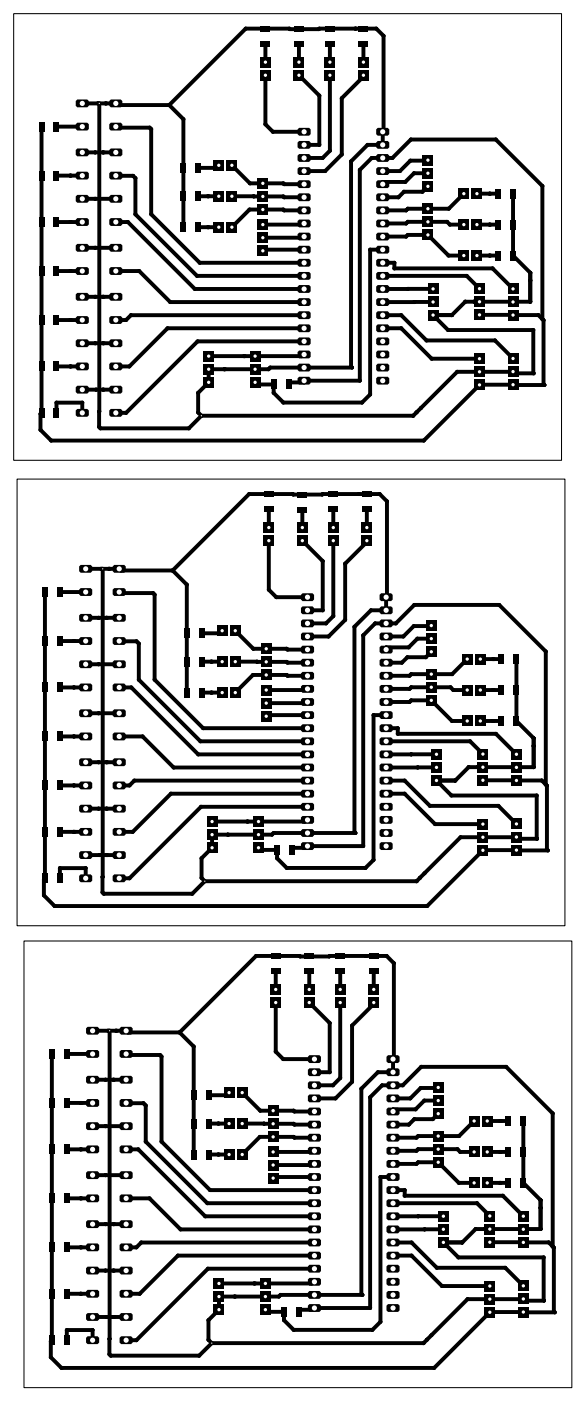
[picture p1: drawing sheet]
<svg xmlns="http://www.w3.org/2000/svg" width="114mm" height="272mm" viewBox="0 0 114 272" stroke-linecap="round" stroke-linejoin="round" font-family="sans-serif">
<g fill="#000">
<circle cx="63.9" cy="5.5" r=".38"/>
<circle cx="68.9" cy="5.5" r=".38"/>
<circle cx="13.6" cy="34" r=".38"/>
<circle cx="15.9" cy="34" r=".38"/>
<circle cx="15.9" cy="24.5" r=".38"/>
<circle cx="20" cy="29.5" r=".38"/>
<circle cx="20.5" cy="20" r=".38"/>
<circle cx="22.4" cy="29.5" r=".38"/>
<circle cx="22.4" cy="20" r=".38"/>
<circle cx="22.4" cy="38.5" r=".38"/>
<circle cx="40.3" cy="38" r=".38"/>
<circle cx="42.4" cy="38" r=".38"/>
<circle cx="92.4" cy="37.5" r=".38"/>
<circle cx="94.9" cy="37.5" r=".38"/>
<circle cx="13.6" cy="52.5" r=".38"/>
<circle cx="13.6" cy="43" r=".38"/>
<circle cx="15.9" cy="52.5" r=".38"/>
<circle cx="15.9" cy="43" r=".38"/>
<circle cx="20" cy="57.5" r=".38"/>
<circle cx="22.4" cy="57.5" r=".38"/>
<circle cx="22.4" cy="48" r=".38"/>
<circle cx="40.3" cy="44" r=".38"/>
<circle cx="42.4" cy="44" r=".38"/>
<circle cx="92.4" cy="49.5" r=".38"/>
<circle cx="92.4" cy="43.5" r=".38"/>
<circle cx="94.9" cy="49.5" r=".38"/>
<circle cx="94.9" cy="43.5" r=".38"/>
<circle cx="13.6" cy="71" r=".38"/>
<circle cx="13.6" cy="62" r=".38"/>
<circle cx="15.9" cy="71" r=".38"/>
<circle cx="15.9" cy="62" r=".38"/>
<circle cx="20" cy="75.5" r=".38"/>
<circle cx="20" cy="66.5" r=".38"/>
<circle cx="22.4" cy="75.5" r=".38"/>
<circle cx="22.4" cy="66.5" r=".38"/>
<circle cx="40.4" cy="71.6" r=".38"/>
<circle cx="43.5" cy="71.6" r=".38"/>
<circle cx="47.3" cy="69" r=".38"/>
<circle cx="49.4" cy="69" r=".38"/>
<circle cx="64.6" cy="95.8" r=".38"/>
<circle cx="69.5" cy="95.8" r=".38"/>
<circle cx="16.6" cy="114.8" r=".38"/>
<circle cx="20.6" cy="119.8" r=".38"/>
<circle cx="21.1" cy="110.3" r=".38"/>
<circle cx="23.1" cy="119.8" r=".38"/>
<circle cx="23.1" cy="110.3" r=".38"/>
<circle cx="14.3" cy="133.3" r=".38"/>
<circle cx="14.3" cy="124.3" r=".38"/>
<circle cx="16.6" cy="133.3" r=".38"/>
<circle cx="16.6" cy="124.3" r=".38"/>
<circle cx="23.1" cy="138.3" r=".38"/>
<circle cx="23.1" cy="128.8" r=".38"/>
<circle cx="41" cy="134.3" r=".38"/>
<circle cx="41" cy="128.3" r=".38"/>
<circle cx="43.1" cy="134.3" r=".38"/>
<circle cx="43.1" cy="128.3" r=".38"/>
<circle cx="93.1" cy="127.8" r=".38"/>
<circle cx="93.1" cy="139.8" r=".38"/>
<circle cx="93.1" cy="133.8" r=".38"/>
<circle cx="95.6" cy="127.8" r=".38"/>
<circle cx="95.6" cy="133.8" r=".38"/>
<circle cx="95.6" cy="139.8" r=".38"/>
<circle cx="14.3" cy="142.8" r=".38"/>
<circle cx="14.3" cy="152.3" r=".38"/>
<circle cx="16.6" cy="152.3" r=".38"/>
<circle cx="16.6" cy="142.8" r=".38"/>
<circle cx="20.6" cy="156.8" r=".38"/>
<circle cx="20.6" cy="147.8" r=".38"/>
<circle cx="23.1" cy="147.8" r=".38"/>
<circle cx="23.1" cy="156.8" r=".38"/>
<circle cx="48" cy="159.3" r=".38"/>
<circle cx="50.1" cy="159.3" r=".38"/>
<circle cx="14.3" cy="161.3" r=".38"/>
<circle cx="16.6" cy="161.3" r=".38"/>
<circle cx="20.6" cy="165.8" r=".38"/>
<circle cx="23.1" cy="165.8" r=".38"/>
<circle cx="41.1" cy="161.8" r=".38"/>
<circle cx="44.1" cy="161.8" r=".38"/>
<circle cx="22.5" cy="199.8" r=".38"/>
<circle cx="24.4" cy="199.8" r=".38"/>
<circle cx="65.9" cy="185.3" r=".38"/>
<circle cx="70.9" cy="185.3" r=".38"/>
<circle cx="15.6" cy="213.8" r=".38"/>
<circle cx="17.9" cy="204.3" r=".38"/>
<circle cx="17.9" cy="213.8" r=".38"/>
<circle cx="22" cy="209.3" r=".38"/>
<circle cx="24.4" cy="218.3" r=".38"/>
<circle cx="24.4" cy="209.3" r=".38"/>
<circle cx="42.3" cy="217.8" r=".38"/>
<circle cx="44.4" cy="217.8" r=".38"/>
<circle cx="94.4" cy="217.3" r=".38"/>
<circle cx="96.9" cy="217.3" r=".38"/>
<circle cx="15.6" cy="222.8" r=".38"/>
<circle cx="15.6" cy="232.3" r=".38"/>
<circle cx="17.9" cy="222.8" r=".38"/>
<circle cx="17.9" cy="232.3" r=".38"/>
<circle cx="22" cy="237.3" r=".38"/>
<circle cx="24.4" cy="227.8" r=".38"/>
<circle cx="24.4" cy="237.3" r=".38"/>
<circle cx="42.3" cy="223.8" r=".38"/>
<circle cx="44.4" cy="223.8" r=".38"/>
<circle cx="94.4" cy="223.3" r=".38"/>
<circle cx="94.4" cy="229.3" r=".38"/>
<circle cx="96.9" cy="223.3" r=".38"/>
<circle cx="96.9" cy="229.3" r=".38"/>
<circle cx="15.6" cy="250.8" r=".38"/>
<circle cx="15.6" cy="241.8" r=".38"/>
<circle cx="17.9" cy="241.8" r=".38"/>
<circle cx="17.9" cy="250.8" r=".38"/>
<circle cx="22" cy="246.3" r=".38"/>
<circle cx="22" cy="255.3" r=".38"/>
<circle cx="24.4" cy="255.3" r=".38"/>
<circle cx="24.4" cy="246.3" r=".38"/>
<circle cx="42.4" cy="251.4" r=".38"/>
<circle cx="45.5" cy="251.4" r=".38"/>
<circle cx="49.3" cy="248.8" r=".38"/>
<circle cx="51.4" cy="248.8" r=".38"/>
</g>
<g fill="#000">
<circle cx="47.6" cy="5.5" r=".38"/>
<circle cx="56.1" cy="5.5" r=".38"/>
<circle cx="56.2" cy="5.6" r=".38"/>
<circle cx="61.8" cy="5.6" r=".38"/>
<circle cx="61.9" cy="5.5" r=".38"/>
<circle cx="61.9" cy="18.5" r=".38"/>
<circle cx="63.9" cy="5.5" r=".38"/>
<circle cx="66.2" cy="19" r=".38"/>
<circle cx="68.9" cy="5.5" r=".38"/>
<circle cx="70.4" cy="14.8" r=".38"/>
<circle cx="72.9" cy="5.5" r=".38"/>
<circle cx="74.3" cy="6.9" r=".38"/>
<circle cx="13.6" cy="34" r=".38"/>
<circle cx="15.9" cy="24.5" r=".38"/>
<circle cx="15.9" cy="34" r=".38"/>
<circle cx="18.4" cy="29.5" r=".38"/>
<circle cx="18.4" cy="38.5" r=".38"/>
<circle cx="18.9" cy="20" r=".38"/>
<circle cx="19.2" cy="20" r=".38"/>
<circle cx="19.2" cy="29.5" r=".38"/>
<circle cx="19.2" cy="38.5" r=".38"/>
<circle cx="20" cy="29.5" r=".38"/>
<circle cx="20.5" cy="20" r=".38"/>
<circle cx="22.4" cy="29.5" r=".38"/>
<circle cx="22.4" cy="38.5" r=".38"/>
<circle cx="22.4" cy="20" r=".38"/>
<circle cx="22.5" cy="34.1" r=".38"/>
<circle cx="22.6" cy="24.7" r=".38"/>
<circle cx="22.8" cy="20.4" r=".38"/>
<circle cx="25.8" cy="34.1" r=".38"/>
<circle cx="26.2" cy="34.5" r=".38"/>
<circle cx="29" cy="24.7" r=".38"/>
<circle cx="29.3" cy="25" r=".38"/>
<circle cx="32.8" cy="20.4" r=".38"/>
<circle cx="35.5" cy="23.1" r=".38"/>
<circle cx="40.3" cy="38" r=".38"/>
<circle cx="41.9" cy="32.5" r=".38"/>
<circle cx="42.4" cy="38" r=".38"/>
<circle cx="48.4" cy="35.5" r=".38"/>
<circle cx="49.2" cy="38" r=".38"/>
<circle cx="49.2" cy="38.1" r=".38"/>
<circle cx="51.4" cy="24.1" r=".38"/>
<circle cx="52.9" cy="25.5" r=".38"/>
<circle cx="54.9" cy="38.1" r=".38"/>
<circle cx="54.9" cy="35.5" r=".38"/>
<circle cx="55.1" cy="38.2" r=".38"/>
<circle cx="55.1" cy="35.7" r=".38"/>
<circle cx="61.9" cy="28.1" r=".38"/>
<circle cx="62.5" cy="30.6" r=".38"/>
<circle cx="63" cy="33.2" r=".38"/>
<circle cx="63.9" cy="29.2" r=".38"/>
<circle cx="66.2" cy="29.9" r=".38"/>
<circle cx="68" cy="31.3" r=".38"/>
<circle cx="69.7" cy="32.9" r=".38"/>
<circle cx="71.2" cy="28.1" r=".38"/>
<circle cx="72.1" cy="30.6" r=".38"/>
<circle cx="73.8" cy="35.6" r=".38"/>
<circle cx="74.2" cy="35.3" r=".38"/>
<circle cx="74.3" cy="25.5" r=".38"/>
<circle cx="76.1" cy="30.6" r=".38"/>
<circle cx="77.2" cy="38.2" r=".38"/>
<circle cx="77.5" cy="33.2" r=".38"/>
<circle cx="78.3" cy="37.2" r=".38"/>
<circle cx="78.6" cy="35.3" r=".38"/>
<circle cx="79.5" cy="31.1" r=".38"/>
<circle cx="79.6" cy="27" r=".38"/>
<circle cx="80.2" cy="33.6" r=".38"/>
<circle cx="81.9" cy="37.2" r=".38"/>
<circle cx="82.3" cy="31.1" r=".38"/>
<circle cx="82.5" cy="31.3" r=".38"/>
<circle cx="92.4" cy="37.5" r=".38"/>
<circle cx="94.9" cy="37.5" r=".38"/>
<circle cx="96.1" cy="27" r=".38"/>
<circle cx="105.1" cy="36.1" r=".38"/>
<circle cx="13.6" cy="52.5" r=".38"/>
<circle cx="13.6" cy="43" r=".38"/>
<circle cx="15.9" cy="52.5" r=".38"/>
<circle cx="15.9" cy="43" r=".38"/>
<circle cx="18.4" cy="48" r=".38"/>
<circle cx="18.4" cy="57.5" r=".38"/>
<circle cx="19.2" cy="48" r=".38"/>
<circle cx="19.2" cy="57.5" r=".38"/>
<circle cx="20" cy="57.5" r=".38"/>
<circle cx="22.4" cy="48" r=".38"/>
<circle cx="22.4" cy="57.5" r=".38"/>
<circle cx="24.8" cy="43" r=".38"/>
<circle cx="26.2" cy="41.5" r=".38"/>
<circle cx="27" cy="52.5" r=".38"/>
<circle cx="29.3" cy="41.5" r=".38"/>
<circle cx="33" cy="58.6" r=".38"/>
<circle cx="37.8" cy="56" r=".38"/>
<circle cx="38.2" cy="53.5" r=".38"/>
<circle cx="38.7" cy="50.9" r=".38"/>
<circle cx="40.3" cy="44" r=".38"/>
<circle cx="42.4" cy="44" r=".38"/>
<circle cx="48.4" cy="40.6" r=".38"/>
<circle cx="51.2" cy="48.4" r=".38"/>
<circle cx="54.9" cy="40.6" r=".38"/>
<circle cx="55.1" cy="40.8" r=".38"/>
<circle cx="58.4" cy="46.1" r=".38"/>
<circle cx="58.7" cy="43.5" r=".38"/>
<circle cx="58.9" cy="45.5" r=".38"/>
<circle cx="71.7" cy="48.4" r=".38"/>
<circle cx="76.4" cy="52" r=".38"/>
<circle cx="76.4" cy="50.9" r=".38"/>
<circle cx="78.7" cy="45.9" r=".38"/>
<circle cx="78.7" cy="43.3" r=".38"/>
<circle cx="78.7" cy="40.8" r=".38"/>
<circle cx="79" cy="45.5" r=".38"/>
<circle cx="79" cy="40.5" r=".38"/>
<circle cx="79" cy="56" r=".38"/>
<circle cx="79" cy="43" r=".38"/>
<circle cx="79.1" cy="56" r=".38"/>
<circle cx="80.3" cy="58.6" r=".38"/>
<circle cx="80.3" cy="58.5" r=".38"/>
<circle cx="86.7" cy="43" r=".38"/>
<circle cx="86.9" cy="49.5" r=".38"/>
<circle cx="87" cy="40.5" r=".38"/>
<circle cx="87.2" cy="43.5" r=".38"/>
<circle cx="90.2" cy="58.5" r=".38"/>
<circle cx="90.5" cy="53.5" r=".38"/>
<circle cx="91.9" cy="58.5" r=".38"/>
<circle cx="92.4" cy="43.5" r=".38"/>
<circle cx="92.4" cy="49.5" r=".38"/>
<circle cx="94.9" cy="49.5" r=".38"/>
<circle cx="94.9" cy="43.5" r=".38"/>
<circle cx="95.5" cy="52" r=".38"/>
<circle cx="99.5" cy="58.5" r=".38"/>
<circle cx="102.8" cy="54.4" r=".38"/>
<circle cx="102.8" cy="58.5" r=".38"/>
<circle cx="102.8" cy="52.9" r=".38"/>
<circle cx="10.9" cy="78.1" r=".38"/>
<circle cx="13.6" cy="71" r=".38"/>
<circle cx="13.6" cy="62" r=".38"/>
<circle cx="15.9" cy="71" r=".38"/>
<circle cx="15.9" cy="62" r=".38"/>
<circle cx="15.9" cy="78.1" r=".38"/>
<circle cx="18.4" cy="66.5" r=".38"/>
<circle cx="18.6" cy="75.5" r=".38"/>
<circle cx="19.2" cy="79.8" r=".38"/>
<circle cx="19.2" cy="75.5" r=".38"/>
<circle cx="19.2" cy="66.5" r=".38"/>
<circle cx="20" cy="75.5" r=".38"/>
<circle cx="20" cy="66.5" r=".38"/>
<circle cx="22.4" cy="75.5" r=".38"/>
<circle cx="22.4" cy="66.5" r=".38"/>
<circle cx="24.4" cy="62" r=".38"/>
<circle cx="25.1" cy="71" r=".38"/>
<circle cx="25.4" cy="61.1" r=".38"/>
<circle cx="32.5" cy="63.6" r=".38"/>
<circle cx="38.3" cy="66.2" r=".38"/>
<circle cx="38.4" cy="80" r=".38"/>
<circle cx="38.4" cy="76.2" r=".38"/>
<circle cx="40.4" cy="71.6" r=".38"/>
<circle cx="43.5" cy="71.6" r=".38"/>
<circle cx="47.3" cy="69" r=".38"/>
<circle cx="49.4" cy="69" r=".38"/>
<circle cx="49.9" cy="74.5" r=".38"/>
<circle cx="52.1" cy="71.6" r=".38"/>
<circle cx="52.4" cy="71.3" r=".38"/>
<circle cx="53" cy="76.2" r=".38"/>
<circle cx="54.9" cy="78" r=".38"/>
<circle cx="55.9" cy="74.1" r=".38"/>
<circle cx="58.4" cy="69" r=".38"/>
<circle cx="58.7" cy="68.7" r=".38"/>
<circle cx="58.9" cy="74.1" r=".38"/>
<circle cx="68" cy="71.1" r=".38"/>
<circle cx="68.2" cy="71.3" r=".38"/>
<circle cx="69.7" cy="73.8" r=".38"/>
<circle cx="70.2" cy="78" r=".38"/>
<circle cx="71.7" cy="76.5" r=".38"/>
<circle cx="77.8" cy="63.6" r=".38"/>
<circle cx="77.8" cy="61.1" r=".38"/>
<circle cx="80.7" cy="79.9" r=".38"/>
<circle cx="81.6" cy="79.1" r=".38"/>
<circle cx="82.7" cy="66" r=".38"/>
<circle cx="83.7" cy="69.5" r=".38"/>
<circle cx="84" cy="61.1" r=".38"/>
<circle cx="86.8" cy="64" r=".38"/>
<circle cx="87.6" cy="61.1" r=".38"/>
<circle cx="88.6" cy="72.1" r=".38"/>
<circle cx="93" cy="74.6" r=".38"/>
<circle cx="95.9" cy="66" r=".38"/>
<circle cx="99.3" cy="72.1" r=".38"/>
<circle cx="99.4" cy="61" r=".38"/>
<circle cx="99.5" cy="74.6" r=".38"/>
<circle cx="99.6" cy="71.7" r=".38"/>
<circle cx="99.8" cy="72.4" r=".38"/>
<circle cx="103.4" cy="64" r=".38"/>
<circle cx="103.4" cy="72.3" r=".38"/>
<circle cx="103.4" cy="72.4" r=".38"/>
<circle cx="104.4" cy="61.1" r=".38"/>
<circle cx="105.1" cy="61.9" r=".38"/>
<circle cx="105.4" cy="74.5" r=".38"/>
<circle cx="105.4" cy="62.1" r=".38"/>
<circle cx="105.5" cy="74.6" r=".38"/>
<circle cx="7.8" cy="83.3" r=".38"/>
<circle cx="7.8" cy="80.2" r=".38"/>
<circle cx="9.9" cy="85.4" r=".38"/>
<circle cx="19.2" cy="82.8" r=".38"/>
<circle cx="19.5" cy="83" r=".38"/>
<circle cx="24.4" cy="80" r=".38"/>
<circle cx="36.6" cy="83" r=".38"/>
<circle cx="48.3" cy="95.8" r=".38"/>
<circle cx="56.7" cy="95.8" r=".38"/>
<circle cx="56.8" cy="95.9" r=".38"/>
<circle cx="62.5" cy="95.9" r=".38"/>
<circle cx="62.6" cy="95.8" r=".38"/>
<circle cx="64.6" cy="95.8" r=".38"/>
<circle cx="69.5" cy="95.8" r=".38"/>
<circle cx="73.6" cy="95.8" r=".38"/>
<circle cx="75" cy="97.2" r=".38"/>
<circle cx="80.1" cy="80.6" r=".38"/>
<circle cx="82.1" cy="85.4" r=".38"/>
<circle cx="16.6" cy="114.8" r=".38"/>
<circle cx="19.1" cy="119.8" r=".38"/>
<circle cx="19.6" cy="110.3" r=".38"/>
<circle cx="19.9" cy="119.8" r=".38"/>
<circle cx="20.6" cy="119.8" r=".38"/>
<circle cx="21.1" cy="110.3" r=".38"/>
<circle cx="23.1" cy="110.3" r=".38"/>
<circle cx="23.1" cy="119.8" r=".38"/>
<circle cx="23.3" cy="115" r=".38"/>
<circle cx="23.4" cy="110.6" r=".38"/>
<circle cx="29.7" cy="115" r=".38"/>
<circle cx="30" cy="115.3" r=".38"/>
<circle cx="33.5" cy="110.6" r=".38"/>
<circle cx="36.2" cy="113.3" r=".38"/>
<circle cx="52.1" cy="114.3" r=".38"/>
<circle cx="53.6" cy="115.8" r=".38"/>
<circle cx="62.6" cy="108.8" r=".38"/>
<circle cx="62.6" cy="118.3" r=".38"/>
<circle cx="64.6" cy="119.5" r=".38"/>
<circle cx="66.9" cy="109.3" r=".38"/>
<circle cx="71.1" cy="105.1" r=".38"/>
<circle cx="71.9" cy="118.3" r=".38"/>
<circle cx="75" cy="115.8" r=".38"/>
<circle cx="80.3" cy="117.3" r=".38"/>
<circle cx="96.8" cy="117.3" r=".38"/>
<circle cx="14.3" cy="124.3" r=".38"/>
<circle cx="14.3" cy="133.3" r=".38"/>
<circle cx="16.6" cy="133.3" r=".38"/>
<circle cx="16.6" cy="124.3" r=".38"/>
<circle cx="19.1" cy="128.8" r=".38"/>
<circle cx="19.1" cy="138.3" r=".38"/>
<circle cx="19.9" cy="128.8" r=".38"/>
<circle cx="19.9" cy="138.3" r=".38"/>
<circle cx="23.1" cy="128.8" r=".38"/>
<circle cx="23.1" cy="138.3" r=".38"/>
<circle cx="23.1" cy="124.3" r=".38"/>
<circle cx="25.4" cy="133.3" r=".38"/>
<circle cx="26.5" cy="124.3" r=".38"/>
<circle cx="26.9" cy="131.8" r=".38"/>
<circle cx="26.9" cy="124.8" r=".38"/>
<circle cx="30" cy="131.8" r=".38"/>
<circle cx="41" cy="134.3" r=".38"/>
<circle cx="41" cy="128.3" r=".38"/>
<circle cx="42.6" cy="122.8" r=".38"/>
<circle cx="43.1" cy="134.3" r=".38"/>
<circle cx="43.1" cy="128.3" r=".38"/>
<circle cx="49" cy="130.9" r=".38"/>
<circle cx="49.1" cy="125.8" r=".38"/>
<circle cx="49.8" cy="128.3" r=".38"/>
<circle cx="49.9" cy="128.3" r=".38"/>
<circle cx="51.8" cy="138.6" r=".38"/>
<circle cx="55.6" cy="130.9" r=".38"/>
<circle cx="55.6" cy="128.3" r=".38"/>
<circle cx="55.6" cy="125.8" r=".38"/>
<circle cx="55.7" cy="125.9" r=".38"/>
<circle cx="55.7" cy="128.5" r=".38"/>
<circle cx="55.7" cy="131" r=".38"/>
<circle cx="59.1" cy="136.3" r=".38"/>
<circle cx="59.4" cy="133.8" r=".38"/>
<circle cx="59.6" cy="135.8" r=".38"/>
<circle cx="63.2" cy="120.9" r=".38"/>
<circle cx="63.7" cy="123.4" r=".38"/>
<circle cx="66.9" cy="120.2" r=".38"/>
<circle cx="68.7" cy="121.5" r=".38"/>
<circle cx="70.4" cy="123.2" r=".38"/>
<circle cx="72.4" cy="138.6" r=".38"/>
<circle cx="72.7" cy="120.9" r=".38"/>
<circle cx="74.5" cy="125.9" r=".38"/>
<circle cx="74.9" cy="125.5" r=".38"/>
<circle cx="76.7" cy="120.9" r=".38"/>
<circle cx="77.9" cy="128.5" r=".38"/>
<circle cx="78.2" cy="123.4" r=".38"/>
<circle cx="79" cy="127.4" r=".38"/>
<circle cx="79.2" cy="125.5" r=".38"/>
<circle cx="79.4" cy="136.1" r=".38"/>
<circle cx="79.4" cy="131" r=".38"/>
<circle cx="79.4" cy="133.6" r=".38"/>
<circle cx="79.7" cy="130.7" r=".38"/>
<circle cx="79.7" cy="135.8" r=".38"/>
<circle cx="79.7" cy="133.2" r=".38"/>
<circle cx="80.2" cy="121.4" r=".38"/>
<circle cx="80.9" cy="123.8" r=".38"/>
<circle cx="82.5" cy="127.4" r=".38"/>
<circle cx="82.9" cy="121.4" r=".38"/>
<circle cx="83.1" cy="121.6" r=".38"/>
<circle cx="87.3" cy="133.2" r=".38"/>
<circle cx="87.6" cy="139.8" r=".38"/>
<circle cx="87.6" cy="130.7" r=".38"/>
<circle cx="87.9" cy="133.8" r=".38"/>
<circle cx="93.1" cy="133.8" r=".38"/>
<circle cx="93.1" cy="127.8" r=".38"/>
<circle cx="93.1" cy="139.8" r=".38"/>
<circle cx="95.6" cy="139.8" r=".38"/>
<circle cx="95.6" cy="127.8" r=".38"/>
<circle cx="95.6" cy="133.8" r=".38"/>
<circle cx="105.8" cy="126.3" r=".38"/>
<circle cx="14.3" cy="152.3" r=".38"/>
<circle cx="14.3" cy="142.8" r=".38"/>
<circle cx="16.6" cy="142.8" r=".38"/>
<circle cx="16.6" cy="152.3" r=".38"/>
<circle cx="19.1" cy="147.8" r=".38"/>
<circle cx="19.1" cy="156.8" r=".38"/>
<circle cx="19.9" cy="147.8" r=".38"/>
<circle cx="19.9" cy="156.8" r=".38"/>
<circle cx="20.6" cy="156.8" r=".38"/>
<circle cx="20.6" cy="147.8" r=".38"/>
<circle cx="23.1" cy="156.8" r=".38"/>
<circle cx="23.1" cy="147.8" r=".38"/>
<circle cx="25.1" cy="152.3" r=".38"/>
<circle cx="26" cy="151.3" r=".38"/>
<circle cx="27.6" cy="142.8" r=".38"/>
<circle cx="33.1" cy="153.9" r=".38"/>
<circle cx="33.7" cy="148.8" r=".38"/>
<circle cx="38.4" cy="146.3" r=".38"/>
<circle cx="38.8" cy="143.7" r=".38"/>
<circle cx="39" cy="156.4" r=".38"/>
<circle cx="39.4" cy="141.2" r=".38"/>
<circle cx="48" cy="159.3" r=".38"/>
<circle cx="50.1" cy="159.3" r=".38"/>
<circle cx="59.1" cy="159.3" r=".38"/>
<circle cx="59.4" cy="159" r=".38"/>
<circle cx="77.1" cy="142.3" r=".38"/>
<circle cx="77.1" cy="141.2" r=".38"/>
<circle cx="78.4" cy="153.9" r=".38"/>
<circle cx="78.4" cy="151.3" r=".38"/>
<circle cx="79.7" cy="146.3" r=".38"/>
<circle cx="79.7" cy="146.2" r=".38"/>
<circle cx="81" cy="148.8" r=".38"/>
<circle cx="83.3" cy="156.2" r=".38"/>
<circle cx="84.3" cy="159.8" r=".38"/>
<circle cx="84.6" cy="151.3" r=".38"/>
<circle cx="87.5" cy="154.2" r=".38"/>
<circle cx="88.2" cy="151.3" r=".38"/>
<circle cx="90.8" cy="148.7" r=".38"/>
<circle cx="91.1" cy="143.7" r=".38"/>
<circle cx="92.6" cy="148.7" r=".38"/>
<circle cx="96.1" cy="142.3" r=".38"/>
<circle cx="96.6" cy="156.2" r=".38"/>
<circle cx="100.1" cy="151.3" r=".38"/>
<circle cx="100.2" cy="148.7" r=".38"/>
<circle cx="103.4" cy="148.7" r=".38"/>
<circle cx="103.4" cy="144.6" r=".38"/>
<circle cx="103.4" cy="143.1" r=".38"/>
<circle cx="104" cy="154.2" r=".38"/>
<circle cx="105" cy="151.3" r=".38"/>
<circle cx="105.8" cy="152.1" r=".38"/>
<circle cx="106" cy="152.3" r=".38"/>
<circle cx="8.5" cy="170.5" r=".38"/>
<circle cx="8.5" cy="173.6" r=".38"/>
<circle cx="10.6" cy="175.7" r=".38"/>
<circle cx="11.6" cy="168.3" r=".38"/>
<circle cx="14.3" cy="161.3" r=".38"/>
<circle cx="16.6" cy="161.3" r=".38"/>
<circle cx="16.6" cy="168.3" r=".38"/>
<circle cx="19.3" cy="165.8" r=".38"/>
<circle cx="19.9" cy="170" r=".38"/>
<circle cx="19.9" cy="173" r=".38"/>
<circle cx="19.9" cy="165.8" r=".38"/>
<circle cx="20.1" cy="173.3" r=".38"/>
<circle cx="20.6" cy="165.8" r=".38"/>
<circle cx="23.1" cy="165.8" r=".38"/>
<circle cx="25.1" cy="170.3" r=".38"/>
<circle cx="25.7" cy="161.3" r=".38"/>
<circle cx="37.3" cy="173.3" r=".38"/>
<circle cx="39.1" cy="170.2" r=".38"/>
<circle cx="39.1" cy="166.4" r=".38"/>
<circle cx="41.1" cy="161.8" r=".38"/>
<circle cx="44.1" cy="161.8" r=".38"/>
<circle cx="50.5" cy="164.8" r=".38"/>
<circle cx="52.7" cy="161.8" r=".38"/>
<circle cx="53" cy="161.5" r=".38"/>
<circle cx="53.7" cy="166.4" r=".38"/>
<circle cx="55.6" cy="168.3" r=".38"/>
<circle cx="56.6" cy="164.4" r=".38"/>
<circle cx="59.6" cy="164.4" r=".38"/>
<circle cx="68.7" cy="161.3" r=".38"/>
<circle cx="68.9" cy="161.5" r=".38"/>
<circle cx="70.4" cy="164" r=".38"/>
<circle cx="70.8" cy="168.3" r=".38"/>
<circle cx="72.4" cy="166.7" r=".38"/>
<circle cx="80.8" cy="170.9" r=".38"/>
<circle cx="81.4" cy="170.2" r=".38"/>
<circle cx="82.3" cy="169.3" r=".38"/>
<circle cx="82.8" cy="175.7" r=".38"/>
<circle cx="89.3" cy="162.3" r=".38"/>
<circle cx="93.6" cy="164.8" r=".38"/>
<circle cx="100" cy="162.3" r=".38"/>
<circle cx="100.2" cy="164.9" r=".38"/>
<circle cx="100.3" cy="162" r=".38"/>
<circle cx="100.4" cy="162.6" r=".38"/>
<circle cx="104" cy="162.6" r=".38"/>
<circle cx="104.1" cy="162.6" r=".38"/>
<circle cx="106" cy="164.7" r=".38"/>
<circle cx="106.2" cy="164.9" r=".38"/>
<circle cx="20.9" cy="199.8" r=".38"/>
<circle cx="22.5" cy="199.8" r=".38"/>
<circle cx="24.4" cy="199.8" r=".38"/>
<circle cx="49.6" cy="185.3" r=".38"/>
<circle cx="58.1" cy="185.3" r=".38"/>
<circle cx="58.2" cy="185.4" r=".38"/>
<circle cx="63.8" cy="185.4" r=".38"/>
<circle cx="63.9" cy="185.3" r=".38"/>
<circle cx="63.9" cy="198.3" r=".38"/>
<circle cx="65.9" cy="185.3" r=".38"/>
<circle cx="68.2" cy="198.8" r=".38"/>
<circle cx="70.9" cy="185.3" r=".38"/>
<circle cx="72.4" cy="194.6" r=".38"/>
<circle cx="74.9" cy="185.3" r=".38"/>
<circle cx="76.3" cy="186.8" r=".38"/>
<circle cx="15.6" cy="213.8" r=".38"/>
<circle cx="17.9" cy="204.3" r=".38"/>
<circle cx="17.9" cy="213.8" r=".38"/>
<circle cx="20.4" cy="218.3" r=".38"/>
<circle cx="20.4" cy="209.3" r=".38"/>
<circle cx="21.2" cy="218.3" r=".38"/>
<circle cx="21.2" cy="209.3" r=".38"/>
<circle cx="22" cy="209.3" r=".38"/>
<circle cx="24.4" cy="218.3" r=".38"/>
<circle cx="24.4" cy="209.3" r=".38"/>
<circle cx="24.5" cy="213.9" r=".38"/>
<circle cx="24.6" cy="204.5" r=".38"/>
<circle cx="24.8" cy="200.2" r=".38"/>
<circle cx="27.8" cy="213.9" r=".38"/>
<circle cx="28.2" cy="214.3" r=".38"/>
<circle cx="31" cy="204.5" r=".38"/>
<circle cx="31.3" cy="204.8" r=".38"/>
<circle cx="34.8" cy="200.2" r=".38"/>
<circle cx="37.5" cy="202.9" r=".38"/>
<circle cx="42.3" cy="217.8" r=".38"/>
<circle cx="43.9" cy="212.3" r=".38"/>
<circle cx="44.4" cy="217.8" r=".38"/>
<circle cx="50.4" cy="215.3" r=".38"/>
<circle cx="51.2" cy="217.8" r=".38"/>
<circle cx="51.2" cy="217.9" r=".38"/>
<circle cx="53.4" cy="203.9" r=".38"/>
<circle cx="54.9" cy="205.3" r=".38"/>
<circle cx="56.9" cy="215.3" r=".38"/>
<circle cx="56.9" cy="217.9" r=".38"/>
<circle cx="57.1" cy="218" r=".38"/>
<circle cx="57.1" cy="215.5" r=".38"/>
<circle cx="63.9" cy="207.9" r=".38"/>
<circle cx="64.5" cy="210.4" r=".38"/>
<circle cx="65" cy="213" r=".38"/>
<circle cx="65.9" cy="209" r=".38"/>
<circle cx="68.2" cy="209.7" r=".38"/>
<circle cx="70" cy="211.1" r=".38"/>
<circle cx="71.7" cy="212.7" r=".38"/>
<circle cx="73.2" cy="207.9" r=".38"/>
<circle cx="74.1" cy="210.4" r=".38"/>
<circle cx="75.8" cy="215.4" r=".38"/>
<circle cx="76.2" cy="215.1" r=".38"/>
<circle cx="76.3" cy="205.3" r=".38"/>
<circle cx="78.1" cy="210.4" r=".38"/>
<circle cx="79.2" cy="218" r=".38"/>
<circle cx="79.5" cy="213" r=".38"/>
<circle cx="80.3" cy="217" r=".38"/>
<circle cx="80.6" cy="215.1" r=".38"/>
<circle cx="81.5" cy="210.9" r=".38"/>
<circle cx="81.6" cy="206.8" r=".38"/>
<circle cx="82.2" cy="213.4" r=".38"/>
<circle cx="83.9" cy="217" r=".38"/>
<circle cx="84.3" cy="210.9" r=".38"/>
<circle cx="84.5" cy="211.2" r=".38"/>
<circle cx="94.4" cy="217.3" r=".38"/>
<circle cx="96.9" cy="217.3" r=".38"/>
<circle cx="98.1" cy="206.8" r=".38"/>
<circle cx="107.1" cy="215.9" r=".38"/>
<circle cx="15.6" cy="232.3" r=".38"/>
<circle cx="15.6" cy="222.8" r=".38"/>
<circle cx="17.9" cy="222.8" r=".38"/>
<circle cx="17.9" cy="232.3" r=".38"/>
<circle cx="20.4" cy="237.3" r=".38"/>
<circle cx="20.4" cy="227.8" r=".38"/>
<circle cx="21.2" cy="237.3" r=".38"/>
<circle cx="21.2" cy="227.8" r=".38"/>
<circle cx="22" cy="237.3" r=".38"/>
<circle cx="24.4" cy="227.8" r=".38"/>
<circle cx="24.4" cy="237.3" r=".38"/>
<circle cx="26.8" cy="222.8" r=".38"/>
<circle cx="28.2" cy="221.3" r=".38"/>
<circle cx="29" cy="232.3" r=".38"/>
<circle cx="31.3" cy="221.3" r=".38"/>
<circle cx="35" cy="238.4" r=".38"/>
<circle cx="39.8" cy="235.8" r=".38"/>
<circle cx="40.2" cy="233.3" r=".38"/>
<circle cx="40.7" cy="230.7" r=".38"/>
<circle cx="42.3" cy="223.8" r=".38"/>
<circle cx="44.4" cy="223.8" r=".38"/>
<circle cx="50.4" cy="220.4" r=".38"/>
<circle cx="53.2" cy="228.2" r=".38"/>
<circle cx="56.9" cy="220.4" r=".38"/>
<circle cx="57.1" cy="220.6" r=".38"/>
<circle cx="60.4" cy="225.9" r=".38"/>
<circle cx="60.7" cy="223.3" r=".38"/>
<circle cx="60.9" cy="225.3" r=".38"/>
<circle cx="73.7" cy="228.2" r=".38"/>
<circle cx="78.4" cy="230.7" r=".38"/>
<circle cx="78.4" cy="231.8" r=".38"/>
<circle cx="80.7" cy="223.1" r=".38"/>
<circle cx="80.7" cy="225.7" r=".38"/>
<circle cx="80.7" cy="220.6" r=".38"/>
<circle cx="81" cy="222.8" r=".38"/>
<circle cx="81" cy="220.3" r=".38"/>
<circle cx="81" cy="225.3" r=".38"/>
<circle cx="81" cy="235.8" r=".38"/>
<circle cx="81.1" cy="235.8" r=".38"/>
<circle cx="82.3" cy="238.4" r=".38"/>
<circle cx="82.3" cy="238.3" r=".38"/>
<circle cx="88.7" cy="222.8" r=".38"/>
<circle cx="88.9" cy="229.3" r=".38"/>
<circle cx="89" cy="220.3" r=".38"/>
<circle cx="89.2" cy="223.3" r=".38"/>
<circle cx="92.2" cy="238.3" r=".38"/>
<circle cx="92.5" cy="233.3" r=".38"/>
<circle cx="93.9" cy="238.3" r=".38"/>
<circle cx="94.4" cy="223.3" r=".38"/>
<circle cx="94.4" cy="229.3" r=".38"/>
<circle cx="96.9" cy="229.3" r=".38"/>
<circle cx="96.9" cy="223.3" r=".38"/>
<circle cx="97.5" cy="231.8" r=".38"/>
<circle cx="101.5" cy="238.3" r=".38"/>
<circle cx="104.8" cy="234.2" r=".38"/>
<circle cx="104.8" cy="238.3" r=".38"/>
<circle cx="104.8" cy="232.7" r=".38"/>
<circle cx="12.9" cy="257.9" r=".38"/>
<circle cx="15.6" cy="250.8" r=".38"/>
<circle cx="15.6" cy="241.8" r=".38"/>
<circle cx="17.9" cy="241.8" r=".38"/>
<circle cx="17.9" cy="250.8" r=".38"/>
<circle cx="17.9" cy="257.9" r=".38"/>
<circle cx="20.4" cy="246.3" r=".38"/>
<circle cx="20.6" cy="255.3" r=".38"/>
<circle cx="21.2" cy="259.6" r=".38"/>
<circle cx="21.2" cy="246.3" r=".38"/>
<circle cx="21.2" cy="255.3" r=".38"/>
<circle cx="22" cy="255.3" r=".38"/>
<circle cx="22" cy="246.3" r=".38"/>
<circle cx="24.4" cy="255.3" r=".38"/>
<circle cx="24.4" cy="246.3" r=".38"/>
<circle cx="26.4" cy="259.8" r=".38"/>
<circle cx="26.4" cy="241.8" r=".38"/>
<circle cx="27.1" cy="250.8" r=".38"/>
<circle cx="27.4" cy="240.9" r=".38"/>
<circle cx="34.5" cy="243.4" r=".38"/>
<circle cx="40.3" cy="246" r=".38"/>
<circle cx="40.4" cy="256" r=".38"/>
<circle cx="40.4" cy="259.8" r=".38"/>
<circle cx="42.4" cy="251.4" r=".38"/>
<circle cx="45.5" cy="251.4" r=".38"/>
<circle cx="49.3" cy="248.8" r=".38"/>
<circle cx="51.4" cy="248.8" r=".38"/>
<circle cx="51.9" cy="254.3" r=".38"/>
<circle cx="54.1" cy="251.4" r=".38"/>
<circle cx="54.4" cy="251.1" r=".38"/>
<circle cx="55" cy="256" r=".38"/>
<circle cx="56.9" cy="257.8" r=".38"/>
<circle cx="57.9" cy="253.9" r=".38"/>
<circle cx="60.4" cy="248.8" r=".38"/>
<circle cx="60.7" cy="248.5" r=".38"/>
<circle cx="60.9" cy="253.9" r=".38"/>
<circle cx="70" cy="250.9" r=".38"/>
<circle cx="70.3" cy="251.1" r=".38"/>
<circle cx="71.7" cy="253.6" r=".38"/>
<circle cx="72.2" cy="257.8" r=".38"/>
<circle cx="73.7" cy="256.3" r=".38"/>
<circle cx="79.8" cy="243.4" r=".38"/>
<circle cx="79.8" cy="240.9" r=".38"/>
<circle cx="82.8" cy="259.8" r=".38"/>
<circle cx="83.6" cy="258.9" r=".38"/>
<circle cx="84.7" cy="245.8" r=".38"/>
<circle cx="85.7" cy="249.3" r=".38"/>
<circle cx="86" cy="240.9" r=".38"/>
<circle cx="88.9" cy="243.8" r=".38"/>
<circle cx="89.6" cy="240.9" r=".38"/>
<circle cx="90.6" cy="251.9" r=".38"/>
<circle cx="95" cy="254.4" r=".38"/>
<circle cx="97.9" cy="245.8" r=".38"/>
<circle cx="101.3" cy="251.9" r=".38"/>
<circle cx="101.4" cy="240.8" r=".38"/>
<circle cx="101.5" cy="254.4" r=".38"/>
<circle cx="101.6" cy="251.5" r=".38"/>
<circle cx="101.8" cy="252.2" r=".38"/>
<circle cx="105.4" cy="252.1" r=".38"/>
<circle cx="105.4" cy="243.8" r=".38"/>
<circle cx="105.5" cy="252.2" r=".38"/>
<circle cx="106.4" cy="240.9" r=".38"/>
<circle cx="107.1" cy="241.7" r=".38"/>
<circle cx="107.4" cy="254.3" r=".38"/>
<circle cx="107.4" cy="241.9" r=".38"/>
<circle cx="107.5" cy="254.4" r=".38"/>
<circle cx="9.8" cy="263.2" r=".38"/>
<circle cx="9.8" cy="260" r=".38"/>
<circle cx="11.9" cy="265.2" r=".38"/>
<circle cx="21.2" cy="262.6" r=".38"/>
<circle cx="21.5" cy="262.8" r=".38"/>
<circle cx="38.6" cy="262.8" r=".38"/>
<circle cx="82.1" cy="260.4" r=".38"/>
<circle cx="84.2" cy="265.2" r=".38"/>
</g>
<g fill="none" stroke="#000" stroke-width=".76">
<path d="M51.4 8.4v3.6M51.4 14.6v9.5l1.5 1.4h6M57.9 8.5v3.5M57.9 14.6l4 3.9v9.6h-3M63.9 8.4v3.6M63.9 14.6v14.6l-1.4 1.4h-3.6M70.4 8.4v3.6M70.4 14.6v.2l-4.2 4.2v10.9l-3.2 3.3h-4.1M8 24.5v55.5l-.2 .2v3.1l2.1 2.1h72.2l10.9-10.8h12.5l-.1-.1v-12.4l-.3-.2M10.9 34h5M10.9 24.5h5M15.9 38.5h6.5"/>
<path d="M15.9 20h6.5l.4 .4h10M15.9 29.5h6.5M19.2 20v62.8l.3 .2h17.1l2.4-2.4M22.4 34l3.4 .1 .4 .4v7l12 12h20.7M22.4 24.5l.2 .2h6.4l.3 .3v16.5l9.4 9.4h20.2M32.8 20.4l14.8-14.9h8.5l.1 .1 16.7-.1 1.4 1.4v18.6h-.1v2.6h-3l-3.2 3.2v39.8l.2 .2h-15.8l-.3 .3h-11.7v2.5l-2 2.1v3.8l.6 .6M32.8 20.4l2.7 2.7v20.9M38.4 38h4M42.4 32l-.5 .5h-3.5M44.9 38l10 .1 .2 .1h3.8M44.9 32l3.5 3.5h6.5l.2 .2h3.8M82.9 36.1l-1 1.1h-3.6l-1.1 1h-3"/>
<path d="M82.9 31l-.4 .3-.2-.2h-2.8l-2 2.1h-3.3M82.9 33.6h-2.7l-1.6 1.7h-4.4l-.4 .3 .4 .1M89.9 37.5l-2.9 3h-8l-.3 .3h-4.5M92.4 37.5h4.1M99.4 37.5v12l3.4 3.4v5.6h-12.6l-2.6 2.6M10.9 43h5M10.9 52.5h5M15.9 48h6.5M15.9 57.5h6.5M22.4 43h2.4l13 13h21.1M22.4 52.5h4.6l6 6.1h25.9M38.4 44h4"/>
<path d="M58.9 43.3l-.2 .2h-7.8M58.9 40.8h-3.8l-.2-.2h-6.5l-3.5 3.4M58.9 45.9v-.4l-.5 .6h-7.5M58.9 48.4h-7.7l-.3 .2M74.2 45.9h4.5l.3-.4h3.9l4 4h3M74.2 43.3h4.5l.3-.3h7.7l.5 .5h2.7M74.2 48.4h-2.5v28.1l-1.5 1.5h-15.3l-1.9-1.8v-1.7h-3.1l-.5-.4M74.2 50.9h2.2v1.1h19.1l3.9 4M74.2 53.5h16.3l2.4 2.5M79.1 56h-.1M83.9 56h-9.7M83.9 58.5l-9.7 .1"/>
<path d="M91.9 58.5h1M92.4 49.5h4.1M92.4 43.5h4.1M99.5 58.5h-.1M10.9 62h5M10.9 71h5M15.9 66.5h6.5M15.9 75.5h6.5M58.9 68.7h-.2l-.3 .3h-18M58.9 61.1h-33.5l-1 .9h-2M58.9 63.6h-26.4l-7.4 7.4h-2.7M58.9 66.2h-20.6l-13.9 13.8h-2"/>
<path d="M74.2 61.1h3.6l4.9 4.9h13.2l3.5 3.5M74.2 63.6h3.6l5.9 5.9h9.2M87.6 61.1h.1M87.6 61.1h-3.7l2.9 2.9h16.6v8.4h-3.6l-.4-.4 .2-.3-.3 .4h-10.7l-8.5 8.5h-41.1M92.9 61l11.5 .1 .7 .8M105.1 61.9v-25.8l-9-9.1h-16.5l-3.5 3.6h-4l-2.4 2.3v40.9h-10.8v.3h-3v.4M10.9 80v-1.9h5v1.9M52.1 98.7v3.6M58.6 98.8v3.5M64.6 98.7v3.6M71.1 98.7v3.6M8.7 114.8v55.5l-.2 .2v3.1l2.1 2.1h72.2l10.8-10.9 12.6 .1-.2-.2v-12.4l-1-1h-11.4"/>
<path d="M11.6 114.8h5M16.6 110.3h6.5l.3 .3h10.1M16.6 119.8h6.5M19.9 110.3v62.7l.2 .3h17.2l2.4-2.4M23.1 114.8l.2 .2h6.4l.3 .3v16.5l9.4 9.4h20.2M33.5 110.6l14.8-14.8h8.4l.1 .1 16.8-.1 1.4 1.4v18.6h-.2v2.5h-2.9l-3.2 3.2v39.8l.2 .2h-15.9l-.3 .3h-11.6v2.6l-2 2v3.8l.6 .7M33.5 110.6l2.7 2.7v21M52.1 104.8v9.5l1.5 1.5h6M58.6 104.8l4 4v9.5h-3M64.6 104.8v14.7l-1.4 1.4h-3.6M71.1 104.8v.3l-4.2 4.2v10.9l-3.2 3.2h-4.1M11.6 124.3h5"/>
<path d="M11.6 133.3h5M16.6 128.8h6.5M16.6 138.3h6.5M23.1 133.3h2.3l13 13h21.2M23.1 124.3h3.4l.4 .5v7l11.9 11.9h20.8M39.1 134.3h4M39.1 128.3h4M43.1 122.3l-.5 .5h-3.5M45.6 128.3h10l.1 .2h3.9M45.6 122.3l3.5 3.5h6.5l.1 .1h3.9M59.6 133.6l-.2 .2h-7.8M59.6 136.1v-.3l-.5 .5h-7.5"/>
<path d="M59.6 131h-3.9l-.1-.1h-6.6l-3.4 3.4M59.6 138.6h-7.8l-.2 .3M74.8 136.1h4.6l.3-.3h3.9l4 4h3M74.8 133.6h4.6l.3-.4h7.6l.6 .6h2.7M74.8 138.6h-2.4v28.1l-1.6 1.6h-15.2l-1.9-1.9v-1.6h-3.2l-.4-.4M83.6 126.4l-1.1 1h-3.5l-1.1 1.1h-3.1M83.6 121.3l-.5 .3-.2-.2h-2.7l-2 2h-3.4M83.6 123.8h-2.7l-1.7 1.7h-4.3l-.4 .4h.3M90.6 127.8l-3 2.9h-7.9l-.3 .3h-4.6M93.1 139.8h4.1M93.1 127.8h4.1M93.1 133.8h4.1"/>
<path d="M100.1 127.8v12l3.3 3.3v5.6h-12.6l-2.6 2.6M11.6 142.8h5M11.6 152.3h5M16.6 156.8h6.5M16.6 147.8h6.5M23.1 142.8h4.5l6.1 6h25.9M59.6 159h-.2l-.3 .3h-18M59.6 151.3h-33.6l-.9 1h-2M59.6 153.9h-26.5l-7.4 7.4h-2.6M59.6 156.4h-20.6l-13.9 13.9h-2M74.8 151.3h3.6l4.9 4.9h13.3l3.5 3.5M74.8 153.9h3.6l5.9 5.9h9.3"/>
<path d="M74.8 143.7h16.3l2.5 2.5M74.8 141.2h2.3v1.1h19l4 3.9M79.7 146.2v.1M84.6 146.2l-9.8 .1M84.6 148.8h-9.8M84.6 151.3h3.6M84.6 151.3h.1M84.6 151.3l2.9 2.9h16.5l.1 8.4h-3.7l-.3-.3 .2-.3-.3 .3h-10.7l-8.5 8.6h-41.1M88.2 151.3h.1M92.6 148.7h1M100.2 148.7l-.1 .1M105.8 152.1v-25.8l-9-9h-16.5l-3.6 3.6h-4l-2.3 2.3v40.8h-10.8v.4h-3v.4"/>
<path d="M11.6 161.3h5M11.6 170.3v-2h5v2M16.6 165.8h6.5M17.9 199.8h6.5l.4 .4h10M21.2 199.8v62.8l.3 .2h17.1l2.4-2.4M53.4 188.2v3.6M53.4 194.4v9.5l1.5 1.4h6M59.9 188.3v3.5M59.9 194.4l4 3.9v9.6h-3M65.9 188.2v3.6M65.9 194.4v14.6l-1.4 1.4h-3.6M72.4 188.2v3.6"/>
<path d="M72.4 194.4v.2l-4.2 4.2v10.9l-3.2 3.3h-4.1M10 204.3v55.5l-.2 .2v3.2l2.1 2h72.3l10.8-10.8h12.5l-.1-.1v-12.4l-.3-.2M12.9 213.8h5M12.9 204.3h5M17.9 218.3h6.5M17.9 209.3h6.5M24.4 213.8l3.4 .1 .4 .4v7l12 12h20.7M24.4 204.3l.2 .2h6.4l.3 .3v16.5l9.4 9.4h20.2M34.8 200.2l14.8-14.9h8.5l.1 .1 16.7-.1 1.4 1.5v18.5h-.1v2.6h-3l-3.2 3.2v39.8l.3 .2h-15.9l-.3 .3h-11.7v2.5l-2 2.1v3.8l.6 .6M34.8 200.2l2.7 2.7v20.9M40.4 217.8h4M44.4 211.8l-.5 .5h-3.5"/>
<path d="M46.9 217.8l10 .1 .2 .1h3.8M46.9 211.8l3.5 3.5h6.5l.2 .2h3.8M84.9 215.9l-1 1.1h-3.6l-1.1 1h-3M84.9 210.8l-.4 .4-.2-.3h-2.8l-2 2.1h-3.3M84.9 213.4h-2.7l-1.6 1.7h-4.4l-.4 .3 .4 .1M91.9 217.3l-2.9 3h-8l-.3 .3h-4.5M94.4 217.3h4.1M101.4 217.3v12l3.4 3.4v5.6h-12.6l-2.6 2.6M12.9 222.8h5M12.9 232.3h5M17.9 227.8h6.5M17.9 237.3h6.5"/>
<path d="M24.4 222.8h2.4l13 13h21.1M24.4 232.3h4.6l6 6.1h25.9M40.4 223.8h4M60.9 223.1l-.2 .2h-7.8M60.9 225.7v-.4l-.5 .6h-7.5M60.9 220.6h-3.8l-.2-.2h-6.5l-3.5 3.4M60.9 228.2h-7.7l-.3 .2M76.2 225.7h4.5l.3-.4h3.9l4 4h3M76.2 223.1h4.5l.3-.3h7.7l.5 .5h2.7M76.2 228.2h-2.5v28.1l-1.5 1.5h-15.3l-1.9-1.8v-1.7h-3.1l-.5-.4M76.2 230.7h2.2v1.1h19.1l3.9 4M76.2 233.3h16.3l2.4 2.5"/>
<path d="M81.1 235.8h-.1M85.9 235.8h-9.7M85.9 238.3l-9.7 .1M93.9 238.3h1M94.4 229.3h4.1M94.4 223.3h4.1M101.5 238.3h-.1M12.9 241.8h5M12.9 250.8h5M12.9 259.8v-1.9h5v1.9M17.9 246.3h6.5M17.9 255.3h6.5"/>
<path d="M21.2 259.6h.1M60.9 248.5h-.2l-.3 .3h-18M60.9 240.9h-33.5l-1 .9h-2M60.9 243.4h-26.4l-7.4 7.4h-2.7M60.9 246h-20.6l-13.9 13.8h-2M76.2 240.9h3.6l4.9 4.9h13.2l3.5 3.5M76.2 243.4h3.6l5.9 5.9h9.2M89.6 240.9h.1M89.6 240.9h-3.7l3 2.9h16.5l.1 8.4h-3.7l-.4-.4 .2-.3-.3 .4h-10.7l-8.5 8.5h-41.1M94.9 240.8l11.5 .1 .7 .8M107.1 241.7v-25.8l-9-9.1h-16.5l-3.5 3.6h-4l-2.4 2.3v40.9h-10.8v.3h-3v.4"/>
</g>
<circle cx="19.2" cy="20" r=".12" fill="#fff"/>
<circle cx="39" cy="80.6" r=".38" fill="#000"/>
<circle cx="39" cy="80.6" r=".12" fill="#fff"/>
<circle cx="19.9" cy="110.3" r=".38" fill="#000"/>
<circle cx="19.9" cy="110.3" r=".12" fill="#fff"/>
<circle cx="39.7" cy="170.9" r=".38" fill="#000"/>
<circle cx="39.7" cy="170.9" r=".12" fill="#fff"/>
<circle cx="21.2" cy="199.8" r=".38" fill="#000"/>
<circle cx="21.3" cy="199.8" r=".12" fill="#fff"/>
<circle cx="41" cy="260.4" r=".38" fill="#000"/>
<circle cx="41.1" cy="260.4" r=".12" fill="#fff"/>
<path d="M58 24.8h1.9l.3 .3v.9l-.3 .3h-1.9l-.3-.3v-.9z" fill-rule="evenodd" fill="#000"/>
<circle cx="58.9" cy="25.5" r=".5" fill="#fff"/>
<path d="M58 27.3h1.9l.3 .3v.9l-.3 .3h-1.9l-.3-.3v-.9z" fill-rule="evenodd" fill="#000"/>
<circle cx="58.9" cy="28.1" r=".5" fill="#fff"/>
<path d="M58 29.9h1.9l.3 .3v.9l-.3 .3h-1.9l-.3-.3v-.9z" fill-rule="evenodd" fill="#000"/>
<circle cx="58.9" cy="30.6" r=".5" fill="#fff"/>
<path d="M58 32.4h1.9l.3 .3v.9l-.3 .3h-1.9l-.3-.3v-.9z" fill-rule="evenodd" fill="#000"/>
<circle cx="58.9" cy="33.2" r=".5" fill="#fff"/>
<path d="M58 34.9h1.9l.3 .3v1l-.3 .3h-1.9l-.3-.3v-1z" fill-rule="evenodd" fill="#000"/>
<circle cx="58.9" cy="35.7" r=".5" fill="#fff"/>
<path d="M58 37.5h1.9l.3 .3v.9l-.3 .3h-1.9l-.3-.3v-.9z" fill-rule="evenodd" fill="#000"/>
<circle cx="58.9" cy="38.2" r=".5" fill="#fff"/>
<path d="M58 40h1.9l.3 .3v.9l-.3 .3h-1.9l-.3-.3v-.9z" fill-rule="evenodd" fill="#000"/>
<circle cx="58.9" cy="40.8" r=".5" fill="#fff"/>
<path d="M58 42.6h1.9l.3 .3v.9l-.3 .3h-1.9l-.3-.3v-.9z" fill-rule="evenodd" fill="#000"/>
<circle cx="58.9" cy="43.3" r=".5" fill="#fff"/>
<path d="M58 45.1h1.9l.3 .3v.9l-.3 .3h-1.9l-.3-.3v-.9z" fill-rule="evenodd" fill="#000"/>
<circle cx="58.9" cy="45.9" r=".5" fill="#fff"/>
<path d="M58 47.6h1.9l.3 .3v1l-.3 .3h-1.9l-.3-.3v-1z" fill-rule="evenodd" fill="#000"/>
<circle cx="58.9" cy="48.4" r=".5" fill="#fff"/>
<path d="M58 50.2h1.9l.3 .3v.9l-.3 .3h-1.9l-.3-.3v-.9z" fill-rule="evenodd" fill="#000"/>
<circle cx="58.9" cy="50.9" r=".5" fill="#fff"/>
<path d="M58 52.7h1.9l.3 .3v.9l-.3 .3h-1.9l-.3-.3v-.9z" fill-rule="evenodd" fill="#000"/>
<circle cx="58.9" cy="53.5" r=".5" fill="#fff"/>
<path d="M58 55.3h1.9l.3 .3v.9l-.3 .3h-1.9l-.3-.3v-.9z" fill-rule="evenodd" fill="#000"/>
<circle cx="58.9" cy="56" r=".5" fill="#fff"/>
<path d="M58 57.8h1.9l.3 .3v.9l-.3 .3h-1.9l-.3-.3v-.9z" fill-rule="evenodd" fill="#000"/>
<circle cx="58.9" cy="58.6" r=".5" fill="#fff"/>
<path d="M58 60.3h1.9l.3 .3v1l-.3 .3h-1.9l-.3-.3v-1z" fill-rule="evenodd" fill="#000"/>
<circle cx="58.9" cy="61.1" r=".5" fill="#fff"/>
<path d="M58 62.9h1.9l.3 .3v.9l-.3 .3h-1.9l-.3-.3v-.9z" fill-rule="evenodd" fill="#000"/>
<circle cx="58.9" cy="63.6" r=".5" fill="#fff"/>
<path d="M58 65.4h1.9l.3 .3v.9l-.3 .3h-1.9l-.3-.3v-.9z" fill-rule="evenodd" fill="#000"/>
<circle cx="58.9" cy="66.2" r=".5" fill="#fff"/>
<path d="M58 68h1.9l.3 .3v.9l-.3 .3h-1.9l-.3-.3v-.9z" fill-rule="evenodd" fill="#000"/>
<circle cx="58.9" cy="68.7" r=".5" fill="#fff"/>
<path d="M58 70.5h1.9l.3 .3v.9l-.3 .3h-1.9l-.3-.3v-.9z" fill-rule="evenodd" fill="#000"/>
<circle cx="58.9" cy="71.3" r=".5" fill="#fff"/>
<path d="M58 73h1.9l.3 .3v1l-.3 .3h-1.9l-.3-.3v-1z" fill-rule="evenodd" fill="#000"/>
<circle cx="58.9" cy="73.8" r=".5" fill="#fff"/>
<path d="M73.2 73h2l.3 .3v1l-.3 .3h-2l-.3-.3v-1z" fill-rule="evenodd" fill="#000"/>
<circle cx="74.2" cy="73.8" r=".5" fill="#fff"/>
<path d="M73.2 70.5h2l.3 .3v.9l-.3 .3h-2l-.3-.3v-.9z" fill-rule="evenodd" fill="#000"/>
<circle cx="74.2" cy="71.3" r=".5" fill="#fff"/>
<path d="M73.2 68h2l.3 .3v.9l-.3 .3h-2l-.3-.3v-.9z" fill-rule="evenodd" fill="#000"/>
<circle cx="74.2" cy="68.7" r=".5" fill="#fff"/>
<path d="M73.2 65.4h2l.3 .3v.9l-.3 .3h-2l-.3-.3v-.9z" fill-rule="evenodd" fill="#000"/>
<circle cx="74.2" cy="66.2" r=".5" fill="#fff"/>
<path d="M73.2 62.9h2l.3 .3v.9l-.3 .3h-2l-.3-.3v-.9z" fill-rule="evenodd" fill="#000"/>
<circle cx="74.2" cy="63.6" r=".5" fill="#fff"/>
<path d="M73.2 60.3h2l.3 .3v1l-.3 .3h-2l-.3-.3v-1z" fill-rule="evenodd" fill="#000"/>
<circle cx="74.2" cy="61.1" r=".5" fill="#fff"/>
<path d="M73.2 57.8h2l.3 .3v.9l-.3 .3h-2l-.3-.3v-.9z" fill-rule="evenodd" fill="#000"/>
<circle cx="74.2" cy="58.6" r=".5" fill="#fff"/>
<path d="M73.2 55.3h2l.3 .3v.9l-.3 .3h-2l-.3-.3v-.9z" fill-rule="evenodd" fill="#000"/>
<circle cx="74.2" cy="56" r=".5" fill="#fff"/>
<path d="M73.2 52.7h2l.3 .3v.9l-.3 .3h-2l-.3-.3v-.9z" fill-rule="evenodd" fill="#000"/>
<circle cx="74.2" cy="53.5" r=".5" fill="#fff"/>
<path d="M73.2 50.2h2l.3 .3v.9l-.3 .3h-2l-.3-.3v-.9z" fill-rule="evenodd" fill="#000"/>
<circle cx="74.2" cy="50.9" r=".5" fill="#fff"/>
<path d="M73.2 47.6h2l.3 .3v1l-.3 .3h-2l-.3-.3v-1z" fill-rule="evenodd" fill="#000"/>
<circle cx="74.2" cy="48.4" r=".5" fill="#fff"/>
<path d="M73.2 45.1h2l.3 .3v.9l-.3 .3h-2l-.3-.3v-.9z" fill-rule="evenodd" fill="#000"/>
<circle cx="74.2" cy="45.9" r=".5" fill="#fff"/>
<path d="M73.2 42.6h2l.3 .3v.9l-.3 .3h-2l-.3-.3v-.9z" fill-rule="evenodd" fill="#000"/>
<circle cx="74.2" cy="43.3" r=".5" fill="#fff"/>
<path d="M73.2 40h2l.3 .3v.9l-.3 .3h-2l-.3-.3v-.9z" fill-rule="evenodd" fill="#000"/>
<circle cx="74.2" cy="40.8" r=".5" fill="#fff"/>
<path d="M73.2 37.5h2l.3 .3v.9l-.3 .3h-2l-.3-.3v-.9z" fill-rule="evenodd" fill="#000"/>
<circle cx="74.2" cy="38.2" r=".5" fill="#fff"/>
<path d="M73.2 34.9h2l.3 .3v1l-.3 .3h-2l-.3-.3v-1z" fill-rule="evenodd" fill="#000"/>
<circle cx="74.2" cy="35.7" r=".5" fill="#fff"/>
<path d="M73.2 32.4h2l.3 .3v.9l-.3 .3h-2l-.3-.3v-.9z" fill-rule="evenodd" fill="#000"/>
<circle cx="74.2" cy="33.2" r=".5" fill="#fff"/>
<path d="M73.2 29.9h2l.3 .3v.9l-.3 .3h-2l-.3-.3v-.9z" fill-rule="evenodd" fill="#000"/>
<circle cx="74.2" cy="30.6" r=".5" fill="#fff"/>
<path d="M73.2 27.3h2l.3 .3v.9l-.3 .3h-2l-.3-.3v-.9z" fill-rule="evenodd" fill="#000"/>
<circle cx="74.2" cy="28.1" r=".5" fill="#fff"/>
<path d="M73.2 24.8h2l.3 .3v.9l-.3 .3h-2l-.3-.3v-.9z" fill-rule="evenodd" fill="#000"/>
<circle cx="74.2" cy="25.5" r=".5" fill="#fff"/>
<path d="M88.9 48.5h2v2.1h-2z" fill="#000"/>
<circle cx="89.9" cy="49.5" r=".32" fill="#fff"/>
<path d="M91.4 48.5h2.1v2.1h-2.1z" fill="#000"/>
<circle cx="92.4" cy="49.5" r=".32" fill="#fff"/>
<path d="M43.9 43h2.1v2.1h-2.1z" fill="#000"/>
<circle cx="44.9" cy="44" r=".32" fill="#fff"/>
<path d="M41.4 43h2v2.1h-2z" fill="#000"/>
<circle cx="42.4" cy="44" r=".32" fill="#fff"/>
<path d="M43.9 37h2.1v2.1h-2.1z" fill="#000"/>
<circle cx="44.9" cy="38" r=".32" fill="#fff"/>
<path d="M41.4 37h2v2.1h-2z" fill="#000"/>
<circle cx="42.4" cy="38" r=".32" fill="#fff"/>
<path d="M43.9 31h2.1v2.1h-2.1z" fill="#000"/>
<circle cx="44.9" cy="32" r=".32" fill="#fff"/>
<path d="M41.4 31h2v2.1h-2z" fill="#000"/>
<circle cx="42.4" cy="32" r=".32" fill="#fff"/>
<path d="M88.9 36.5h2v2.1h-2z" fill="#000"/>
<circle cx="89.9" cy="37.5" r=".32" fill="#fff"/>
<path d="M91.4 36.5h2.1v2.1h-2.1z" fill="#000"/>
<circle cx="92.4" cy="37.5" r=".32" fill="#fff"/>
<path d="M88.9 42.5h2v2.1h-2z" fill="#000"/>
<circle cx="89.9" cy="43.5" r=".32" fill="#fff"/>
<path d="M91.4 42.5h2.1v2.1h-2.1z" fill="#000"/>
<circle cx="92.4" cy="43.5" r=".32" fill="#fff"/>
<path d="M50.4 13.6h2.1v2h-2.1z" fill="#000"/>
<circle cx="51.4" cy="14.6" r=".32" fill="#fff"/>
<path d="M50.4 11h2.1v2.1h-2.1z" fill="#000"/>
<circle cx="51.4" cy="12" r=".32" fill="#fff"/>
<path d="M69.4 13.6h2.1v2h-2.1z" fill="#000"/>
<circle cx="70.4" cy="14.6" r=".32" fill="#fff"/>
<path d="M69.4 11h2.1v2.1h-2.1z" fill="#000"/>
<circle cx="70.4" cy="12" r=".32" fill="#fff"/>
<path d="M62.9 13.6h2.1v2h-2.1z" fill="#000"/>
<circle cx="63.9" cy="14.6" r=".32" fill="#fff"/>
<path d="M62.9 11h2.1v2.1h-2.1z" fill="#000"/>
<circle cx="63.9" cy="12" r=".32" fill="#fff"/>
<path d="M56.9 13.6h2.1v2h-2.1z" fill="#000"/>
<circle cx="57.9" cy="14.6" r=".32" fill="#fff"/>
<path d="M56.9 11h2.1v2.1h-2.1z" fill="#000"/>
<circle cx="57.9" cy="12" r=".32" fill="#fff"/>
<path d="M49.9 34.5h2.1v2.1h-2.1z" fill="#000"/>
<circle cx="50.9" cy="35.5" r=".32" fill="#fff"/>
<path d="M49.9 37.1h2.1v2h-2.1z" fill="#000"/>
<circle cx="50.9" cy="38.1" r=".32" fill="#fff"/>
<path d="M49.9 39.6h2.1v2h-2.1z" fill="#000"/>
<circle cx="50.9" cy="40.6" r=".32" fill="#fff"/>
<path d="M81.9 44.5h2.1v2.1h-2.1z" fill="#000"/>
<circle cx="82.9" cy="45.5" r=".32" fill="#fff"/>
<path d="M81.9 42h2.1v2h-2.1z" fill="#000"/>
<circle cx="82.9" cy="43" r=".32" fill="#fff"/>
<path d="M81.9 39.5h2.1v2h-2.1z" fill="#000"/>
<circle cx="82.9" cy="40.5" r=".32" fill="#fff"/>
<path d="M82.9 55h2.1v2h-2.1z" fill="#000"/>
<circle cx="83.9" cy="56" r=".32" fill="#fff"/>
<path d="M82.9 57.5h2.1v2.1h-2.1z" fill="#000"/>
<circle cx="83.9" cy="58.5" r=".32" fill="#fff"/>
<path d="M82.9 60.1h2.1v2h-2.1z" fill="#000"/>
<circle cx="83.9" cy="61.1" r=".32" fill="#fff"/>
<path d="M48.4 73.1h2.1v2h-2.1z" fill="#000"/>
<circle cx="49.4" cy="74.1" r=".32" fill="#fff"/>
<path d="M48.4 70.6h2.1v2h-2.1z" fill="#000"/>
<circle cx="49.4" cy="71.6" r=".32" fill="#fff"/>
<path d="M48.4 68h2.1v2.1h-2.1z" fill="#000"/>
<circle cx="49.4" cy="69" r=".32" fill="#fff"/>
<path d="M39.4 68h2.1v2.1h-2.1z" fill="#000"/>
<circle cx="40.4" cy="69" r=".32" fill="#fff"/>
<path d="M39.4 70.6h2.1v2h-2.1z" fill="#000"/>
<circle cx="40.4" cy="71.6" r=".32" fill="#fff"/>
<path d="M39.4 73.1h2.1v2h-2.1z" fill="#000"/>
<circle cx="40.4" cy="74.1" r=".32" fill="#fff"/>
<g fill="#000">
<path d="M50.5 5h1.8v1.1h-1.8zM50.5 7.9h1.8v1.1h-1.8zM35 37.1h1.1v1.8h-1.1zM35 31.6h1.1v1.8h-1.1zM37.9 37.1h1.1v1.8h-1.1zM37.9 31.6h1.1v1.8h-1.1zM96 36.6h1.1v1.8h-1.1zM98.9 36.6h1.1v1.8h-1.1zM35 43.1h1.1v1.8h-1.1zM37.9 43.1h1.1v1.8h-1.1zM96 48.6h1.1v1.8h-1.1zM96 42.6h1.1v1.8h-1.1z"/>
<path d="M98.9 48.6h1.1v1.8h-1.1zM98.9 42.6h1.1v1.8h-1.1z"/>
</g>
<path d="M21.5 23.8h1.9l.3 .3v.9l-.3 .3h-1.9l-.3-.3v-.9z" fill-rule="evenodd" fill="#000"/>
<circle cx="22.4" cy="24.5" r=".5" fill="#fff"/>
<path d="M15 23.8h1.9l.3 .3v.9l-.3 .3h-1.9l-.3-.3v-.9z" fill-rule="evenodd" fill="#000"/>
<circle cx="15.9" cy="24.5" r=".5" fill="#fff"/>
<path d="M21.5 19.3h1.9l.3 .3v.9l-.3 .3h-1.9l-.3-.3v-.9z" fill-rule="evenodd" fill="#000"/>
<circle cx="22.4" cy="20" r=".5" fill="#fff"/>
<path d="M15 19.3h1.9l.3 .3v.9l-.3 .3h-1.9l-.3-.3v-.9z" fill-rule="evenodd" fill="#000"/>
<circle cx="15.9" cy="20" r=".5" fill="#fff"/>
<path d="M21.5 33.3h1.9l.3 .3v.9l-.3 .3h-1.9l-.3-.3v-.9z" fill-rule="evenodd" fill="#000"/>
<circle cx="22.4" cy="34" r=".5" fill="#fff"/>
<path d="M15 33.3h1.9l.3 .3v.9l-.3 .3h-1.9l-.3-.3v-.9z" fill-rule="evenodd" fill="#000"/>
<circle cx="15.9" cy="34" r=".5" fill="#fff"/>
<path d="M21.5 28.8h1.9l.3 .3v.9l-.3 .3h-1.9l-.3-.3v-.9z" fill-rule="evenodd" fill="#000"/>
<circle cx="22.4" cy="29.5" r=".5" fill="#fff"/>
<path d="M15 28.8h1.9l.3 .3v.9l-.3 .3h-1.9l-.3-.3v-.9z" fill-rule="evenodd" fill="#000"/>
<circle cx="15.9" cy="29.5" r=".5" fill="#fff"/>
<path d="M21.5 42.3h1.9l.3 .3v.9l-.3 .3h-1.9l-.3-.3v-.9z" fill-rule="evenodd" fill="#000"/>
<circle cx="22.4" cy="43" r=".5" fill="#fff"/>
<path d="M15 42.3h1.9l.3 .3v.9l-.3 .3h-1.9l-.3-.3v-.9z" fill-rule="evenodd" fill="#000"/>
<circle cx="15.9" cy="43" r=".5" fill="#fff"/>
<path d="M21.5 37.8h1.9l.3 .3v.9l-.3 .3h-1.9l-.3-.3v-.9z" fill-rule="evenodd" fill="#000"/>
<circle cx="22.4" cy="38.5" r=".5" fill="#fff"/>
<path d="M15 37.8h1.9l.3 .3v.9l-.3 .3h-1.9l-.3-.3v-.9z" fill-rule="evenodd" fill="#000"/>
<circle cx="15.9" cy="38.5" r=".5" fill="#fff"/>
<path d="M21.5 51.8h1.9l.3 .3v.9l-.3 .3h-1.9l-.3-.3v-.9z" fill-rule="evenodd" fill="#000"/>
<circle cx="22.4" cy="52.5" r=".5" fill="#fff"/>
<path d="M15 51.8h1.9l.3 .3v.9l-.3 .3h-1.9l-.3-.3v-.9z" fill-rule="evenodd" fill="#000"/>
<circle cx="15.9" cy="52.5" r=".5" fill="#fff"/>
<path d="M21.5 47.3h1.9l.3 .3v.9l-.3 .3h-1.9l-.3-.3v-.9z" fill-rule="evenodd" fill="#000"/>
<circle cx="22.4" cy="48" r=".5" fill="#fff"/>
<path d="M15 47.3h1.9l.3 .3v.9l-.3 .3h-1.9l-.3-.3v-.9z" fill-rule="evenodd" fill="#000"/>
<circle cx="15.9" cy="48" r=".5" fill="#fff"/>
<path d="M21.5 61.3h1.9l.3 .3v.9l-.3 .3h-1.9l-.3-.3v-.9z" fill-rule="evenodd" fill="#000"/>
<circle cx="22.4" cy="62" r=".5" fill="#fff"/>
<path d="M15 61.3h1.9l.3 .3v.9l-.3 .3h-1.9l-.3-.3v-.9z" fill-rule="evenodd" fill="#000"/>
<circle cx="15.9" cy="62" r=".5" fill="#fff"/>
<path d="M21.5 56.8h1.9l.3 .3v.9l-.3 .3h-1.9l-.3-.3v-.9z" fill-rule="evenodd" fill="#000"/>
<circle cx="22.4" cy="57.5" r=".5" fill="#fff"/>
<path d="M15 56.8h1.9l.3 .3v.9l-.3 .3h-1.9l-.3-.3v-.9z" fill-rule="evenodd" fill="#000"/>
<circle cx="15.9" cy="57.5" r=".5" fill="#fff"/>
<path d="M21.5 70.3h1.9l.3 .3v.9l-.3 .3h-1.9l-.3-.3v-.9z" fill-rule="evenodd" fill="#000"/>
<circle cx="22.4" cy="71" r=".5" fill="#fff"/>
<path d="M15 70.3h1.9l.3 .3v.9l-.3 .3h-1.9l-.3-.3v-.9z" fill-rule="evenodd" fill="#000"/>
<circle cx="15.9" cy="71" r=".5" fill="#fff"/>
<path d="M21.5 65.8h1.9l.3 .3v.9l-.3 .3h-1.9l-.3-.3v-.9z" fill-rule="evenodd" fill="#000"/>
<circle cx="22.4" cy="66.5" r=".5" fill="#fff"/>
<path d="M15 65.8h1.9l.3 .3v.9l-.3 .3h-1.9l-.3-.3v-.9z" fill-rule="evenodd" fill="#000"/>
<circle cx="15.9" cy="66.5" r=".5" fill="#fff"/>
<path d="M21.5 79.3h1.9l.3 .3v.9l-.3 .3h-1.9l-.3-.3v-.9z" fill-rule="evenodd" fill="#000"/>
<circle cx="22.4" cy="80" r=".5" fill="#fff"/>
<path d="M15 79.3h1.9l.3 .3v.9l-.3 .3h-1.9l-.3-.3v-.9z" fill-rule="evenodd" fill="#000"/>
<circle cx="15.9" cy="80" r=".5" fill="#fff"/>
<path d="M21.5 74.8h1.9l.3 .3v.9l-.3 .3h-1.9l-.3-.3v-.9z" fill-rule="evenodd" fill="#000"/>
<circle cx="22.4" cy="75.5" r=".5" fill="#fff"/>
<path d="M15 74.8h1.9l.3 .3v.9l-.3 .3h-1.9l-.3-.3v-.9z" fill-rule="evenodd" fill="#000"/>
<circle cx="15.9" cy="75.5" r=".5" fill="#fff"/>
<g fill="#000">
<path d="M57 5.1h1.8v1.1h-1.8zM57 8h1.8v1.1h-1.8zM63 5h1.8v1.1h-1.8zM63 7.9h1.8v1.1h-1.8zM69.5 5h1.8v1.1h-1.8zM69.5 7.9h1.8v1.1h-1.8zM7.5 23.6h1.1v1.8h-1.1zM7.5 33.1h1.1v1.8h-1.1zM10.4 23.6h1.1v1.8h-1.1zM10.4 33.1h1.1v1.8h-1.1zM7.5 42.1h1.1v1.8h-1.1zM7.5 51.6h1.1v1.8h-1.1z"/>
<path d="M10.4 42.1h1.1v1.8h-1.1zM10.4 51.6h1.1v1.8h-1.1zM91.9 55h2.1v2h-2.1zM7.5 61.1h1.1v1.8h-1.1zM7.5 70.1h1.1v1.8h-1.1zM7.5 79.1h1.1v1.8h-1.1zM10.4 61.1h1.1v1.8h-1.1zM10.4 70.1h1.1v1.8h-1.1zM10.4 79.1h1.1v1.8h-1.1zM52.5 73.6h1.1v1.8h-1.1zM55.4 73.6h1.1v1.8h-1.1z"/>
</g>
<circle cx="92.9" cy="56" r=".32" fill="#fff"/>
<path d="M91.9 57.5h2.1v2h-2.1z" fill="#000"/>
<circle cx="92.9" cy="58.5" r=".32" fill="#fff"/>
<path d="M91.9 60h2.1v2.1h-2.1z" fill="#000"/>
<circle cx="92.9" cy="61" r=".32" fill="#fff"/>
<path d="M98.4 68.5h2.1v2h-2.1z" fill="#000"/>
<circle cx="99.4" cy="69.5" r=".32" fill="#fff"/>
<path d="M98.4 71h2.1v2.1h-2.1z" fill="#000"/>
<circle cx="99.4" cy="72" r=".32" fill="#fff"/>
<path d="M98.4 73.6h2.1v2h-2.1z" fill="#000"/>
<circle cx="99.4" cy="74.6" r=".32" fill="#fff"/>
<path d="M98.4 55h2.1v2h-2.1z" fill="#000"/>
<circle cx="99.4" cy="56" r=".32" fill="#fff"/>
<path d="M98.4 57.5h2.1v2.1h-2.1z" fill="#000"/>
<circle cx="99.4" cy="58.5" r=".32" fill="#fff"/>
<path d="M98.4 60.1h2.1v2h-2.1z" fill="#000"/>
<circle cx="99.4" cy="61.1" r=".32" fill="#fff"/>
<path d="M91.9 68.5h2.1v2.1h-2.1z" fill="#000"/>
<circle cx="92.9" cy="69.5" r=".32" fill="#fff"/>
<path d="M91.9 71.1h2.1v2h-2.1z" fill="#000"/>
<circle cx="92.9" cy="72.1" r=".32" fill="#fff"/>
<path d="M91.9 73.6h2.1v2h-2.1z" fill="#000"/>
<circle cx="92.9" cy="74.6" r=".32" fill="#fff"/>
<path d="M81.9 30h2.1v2.1h-2.1z" fill="#000"/>
<circle cx="82.9" cy="31" r=".32" fill="#fff"/>
<path d="M81.9 32.6h2.1v2h-2.1z" fill="#000"/>
<circle cx="82.9" cy="33.6" r=".32" fill="#fff"/>
<path d="M81.9 35.1h2.1v2h-2.1z" fill="#000"/>
<circle cx="82.9" cy="36.1" r=".32" fill="#fff"/>
<path d="M49.9 47.6h2.1v2h-2.1z" fill="#000"/>
<circle cx="50.9" cy="48.6" r=".32" fill="#fff"/>
<path d="M49.9 45.1h2.1v2h-2.1z" fill="#000"/>
<circle cx="50.9" cy="46.1" r=".32" fill="#fff"/>
<path d="M49.9 42.5h2.1v2.1h-2.1z" fill="#000"/>
<circle cx="50.9" cy="43.5" r=".32" fill="#fff"/>
<path d="M58.6 115h2l.3 .3v.9l-.3 .3h-2l-.3-.3v-.9z" fill-rule="evenodd" fill="#000"/>
<circle cx="59.6" cy="115.8" r=".5" fill="#fff"/>
<path d="M58.6 117.6h2l.3 .3v.9l-.3 .3h-2l-.3-.3v-.9z" fill-rule="evenodd" fill="#000"/>
<circle cx="59.6" cy="118.3" r=".5" fill="#fff"/>
<path d="M58.6 120.1h2l.3 .3v.9l-.3 .3h-2l-.3-.3v-.9z" fill-rule="evenodd" fill="#000"/>
<circle cx="59.6" cy="120.9" r=".5" fill="#fff"/>
<path d="M58.6 122.6h2l.3 .3v1l-.3 .3h-2l-.3-.3v-1z" fill-rule="evenodd" fill="#000"/>
<circle cx="59.6" cy="123.4" r=".5" fill="#fff"/>
<path d="M58.6 125.2h2l.3 .3v.9l-.3 .3h-2l-.3-.3v-.9z" fill-rule="evenodd" fill="#000"/>
<circle cx="59.6" cy="125.9" r=".5" fill="#fff"/>
<path d="M58.3 128l.3-.3h2l.3 .3v.9l-.3 .3h-2l-.3-.3z" fill-rule="evenodd" fill="#000"/>
<circle cx="59.6" cy="128.5" r=".5" fill="#fff"/>
<path d="M58.6 130.3h2l.3 .3v.9l-.3 .3h-2l-.3-.3v-.9z" fill-rule="evenodd" fill="#000"/>
<circle cx="59.6" cy="131" r=".5" fill="#fff"/>
<path d="M58.6 132.8h2l.3 .3v.9l-.3 .3h-2l-.3-.3v-.9z" fill-rule="evenodd" fill="#000"/>
<circle cx="59.6" cy="133.6" r=".5" fill="#fff"/>
<path d="M58.6 135.3h2l.3 .3v1l-.3 .3h-2l-.3-.3v-1z" fill-rule="evenodd" fill="#000"/>
<circle cx="59.6" cy="136.1" r=".5" fill="#fff"/>
<path d="M58.6 137.9h2l.3 .3v.9l-.3 .3h-2l-.3-.3v-.9z" fill-rule="evenodd" fill="#000"/>
<circle cx="59.6" cy="138.6" r=".5" fill="#fff"/>
<path d="M58.6 140.4h2l.3 .3v.9l-.3 .3h-2l-.3-.3v-.9z" fill-rule="evenodd" fill="#000"/>
<circle cx="59.6" cy="141.2" r=".5" fill="#fff"/>
<path d="M58.6 143h2l.3 .3v.9l-.3 .3h-2l-.3-.3v-.9z" fill-rule="evenodd" fill="#000"/>
<circle cx="59.6" cy="143.7" r=".5" fill="#fff"/>
<path d="M58.6 145.5h2l.3 .3v.9l-.3 .3h-2l-.3-.3v-.9z" fill-rule="evenodd" fill="#000"/>
<circle cx="59.6" cy="146.3" r=".5" fill="#fff"/>
<path d="M58.6 148h2l.3 .3v1l-.3 .3h-2l-.3-.3v-1z" fill-rule="evenodd" fill="#000"/>
<circle cx="59.6" cy="148.8" r=".5" fill="#fff"/>
<path d="M58.6 150.6h2l.3 .3v.9l-.3 .3h-2l-.3-.3v-.9z" fill-rule="evenodd" fill="#000"/>
<circle cx="59.6" cy="151.3" r=".5" fill="#fff"/>
<path d="M58.6 153.1h2l.3 .3v.9l-.3 .3h-2l-.3-.3v-.9z" fill-rule="evenodd" fill="#000"/>
<circle cx="59.6" cy="153.9" r=".5" fill="#fff"/>
<path d="M58.6 155.7h2l.3 .3v.9l-.3 .3h-2l-.3-.3v-.9z" fill-rule="evenodd" fill="#000"/>
<circle cx="59.6" cy="156.4" r=".5" fill="#fff"/>
<path d="M58.6 158.2h2l.3 .3v.9l-.3 .3h-2l-.3-.3v-.9z" fill-rule="evenodd" fill="#000"/>
<circle cx="59.6" cy="159" r=".5" fill="#fff"/>
<path d="M58.6 160.7h2l.3 .3v1l-.3 .3h-2l-.3-.3v-1z" fill-rule="evenodd" fill="#000"/>
<circle cx="59.6" cy="161.5" r=".5" fill="#fff"/>
<path d="M58.6 163.3h2l.3 .3v.9l-.3 .3h-2l-.3-.3v-.9z" fill-rule="evenodd" fill="#000"/>
<circle cx="59.6" cy="164" r=".5" fill="#fff"/>
<path d="M73.9 163.3h1.9l.3 .3v.9l-.3 .3h-1.9l-.3-.3v-.9z" fill-rule="evenodd" fill="#000"/>
<circle cx="74.8" cy="164" r=".5" fill="#fff"/>
<path d="M73.9 160.7h1.9l.3 .3v1l-.3 .3h-1.9l-.3-.3v-1z" fill-rule="evenodd" fill="#000"/>
<circle cx="74.8" cy="161.5" r=".5" fill="#fff"/>
<path d="M73.9 158.2h1.9l.3 .3v.9l-.3 .3h-1.9l-.3-.3v-.9z" fill-rule="evenodd" fill="#000"/>
<circle cx="74.8" cy="159" r=".5" fill="#fff"/>
<path d="M73.9 155.7h1.9l.3 .3v.9l-.3 .3h-1.9l-.3-.3v-.9z" fill-rule="evenodd" fill="#000"/>
<circle cx="74.8" cy="156.4" r=".5" fill="#fff"/>
<path d="M73.9 153.1h1.9l.3 .3v.9l-.3 .3h-1.9l-.3-.3v-.9z" fill-rule="evenodd" fill="#000"/>
<circle cx="74.8" cy="153.9" r=".5" fill="#fff"/>
<path d="M73.9 150.6h1.9l.3 .3v.9l-.3 .3h-1.9l-.3-.3v-.9z" fill-rule="evenodd" fill="#000"/>
<circle cx="74.8" cy="151.3" r=".5" fill="#fff"/>
<path d="M73.9 148h1.9l.3 .3v1l-.3 .3h-1.9l-.3-.3v-1z" fill-rule="evenodd" fill="#000"/>
<circle cx="74.8" cy="148.8" r=".5" fill="#fff"/>
<path d="M73.9 145.5h1.9l.3 .3v.9l-.3 .3h-1.9l-.3-.3v-.9z" fill-rule="evenodd" fill="#000"/>
<circle cx="74.8" cy="146.3" r=".5" fill="#fff"/>
<path d="M73.9 143h1.9l.3 .3v.9l-.3 .3h-1.9l-.3-.3v-.9z" fill-rule="evenodd" fill="#000"/>
<circle cx="74.8" cy="143.7" r=".5" fill="#fff"/>
<path d="M73.9 140.4h1.9l.3 .3v.9l-.3 .3h-1.9l-.3-.3v-.9z" fill-rule="evenodd" fill="#000"/>
<circle cx="74.8" cy="141.2" r=".5" fill="#fff"/>
<path d="M73.9 137.9h1.9l.3 .3v.9l-.3 .3h-1.9l-.3-.3v-.9z" fill-rule="evenodd" fill="#000"/>
<circle cx="74.8" cy="138.6" r=".5" fill="#fff"/>
<path d="M73.9 135.3h1.9l.3 .3v1l-.3 .3h-1.9l-.3-.3v-1z" fill-rule="evenodd" fill="#000"/>
<circle cx="74.8" cy="136.1" r=".5" fill="#fff"/>
<path d="M73.9 132.8h1.9l.3 .3v.9l-.3 .3h-1.9l-.3-.3v-.9z" fill-rule="evenodd" fill="#000"/>
<circle cx="74.8" cy="133.6" r=".5" fill="#fff"/>
<path d="M73.9 130.3h1.9l.3 .3v.9l-.3 .3h-1.9l-.3-.3v-.9z" fill-rule="evenodd" fill="#000"/>
<circle cx="74.8" cy="131" r=".5" fill="#fff"/>
<path d="M73.6 128l.3-.3h1.9l.3 .3v.9l-.3 .3h-1.9l-.3-.3z" fill-rule="evenodd" fill="#000"/>
<circle cx="74.8" cy="128.5" r=".5" fill="#fff"/>
<path d="M73.9 125.2h1.9l.3 .3v.9l-.3 .3h-1.9l-.3-.3v-.9z" fill-rule="evenodd" fill="#000"/>
<circle cx="74.8" cy="125.9" r=".5" fill="#fff"/>
<path d="M73.9 122.6h1.9l.3 .3v1l-.3 .3h-1.9l-.3-.3v-1z" fill-rule="evenodd" fill="#000"/>
<circle cx="74.8" cy="123.4" r=".5" fill="#fff"/>
<path d="M73.9 120.1h1.9l.3 .3v.9l-.3 .3h-1.9l-.3-.3v-.9z" fill-rule="evenodd" fill="#000"/>
<circle cx="74.8" cy="120.9" r=".5" fill="#fff"/>
<path d="M73.9 117.6h1.9l.3 .3v.9l-.3 .3h-1.9l-.3-.3v-.9z" fill-rule="evenodd" fill="#000"/>
<circle cx="74.8" cy="118.3" r=".5" fill="#fff"/>
<path d="M73.9 115h1.9l.3 .3v.9l-.3 .3h-1.9l-.3-.3v-.9z" fill-rule="evenodd" fill="#000"/>
<circle cx="74.8" cy="115.8" r=".5" fill="#fff"/>
<path d="M89.6 138.8h2v2h-2z" fill="#000"/>
<circle cx="90.6" cy="139.8" r=".32" fill="#fff"/>
<path d="M92.1 138.8h2v2h-2z" fill="#000"/>
<circle cx="93.1" cy="139.8" r=".32" fill="#fff"/>
<path d="M44.6 133.3h2v2h-2z" fill="#000"/>
<circle cx="45.6" cy="134.3" r=".32" fill="#fff"/>
<path d="M42.1 133.3h2v2h-2z" fill="#000"/>
<circle cx="43.1" cy="134.3" r=".32" fill="#fff"/>
<path d="M44.6 127.3h2v2h-2z" fill="#000"/>
<circle cx="45.6" cy="128.3" r=".32" fill="#fff"/>
<path d="M42.1 127.3h2v2h-2z" fill="#000"/>
<circle cx="43.1" cy="128.3" r=".32" fill="#fff"/>
<path d="M44.6 121.3h2v2h-2z" fill="#000"/>
<circle cx="45.6" cy="122.3" r=".32" fill="#fff"/>
<path d="M42.1 121.3h2v2h-2z" fill="#000"/>
<circle cx="43.1" cy="122.3" r=".32" fill="#fff"/>
<path d="M89.6 126.8h2v2h-2z" fill="#000"/>
<circle cx="90.6" cy="127.8" r=".32" fill="#fff"/>
<path d="M92.1 126.8h2v2h-2z" fill="#000"/>
<circle cx="93.1" cy="127.8" r=".32" fill="#fff"/>
<path d="M89.6 132.8h2v2h-2z" fill="#000"/>
<circle cx="90.6" cy="133.8" r=".32" fill="#fff"/>
<path d="M92.1 132.8h2v2h-2z" fill="#000"/>
<circle cx="93.1" cy="133.8" r=".32" fill="#fff"/>
<path d="M51.1 103.8h2v2h-2z" fill="#000"/>
<circle cx="52.1" cy="104.8" r=".32" fill="#fff"/>
<path d="M51.1 101.3h2v2h-2z" fill="#000"/>
<circle cx="52.1" cy="102.3" r=".32" fill="#fff"/>
<path d="M70.1 103.8h2v2h-2z" fill="#000"/>
<circle cx="71.1" cy="104.8" r=".32" fill="#fff"/>
<path d="M70.1 101.3h2v2h-2z" fill="#000"/>
<circle cx="71.1" cy="102.3" r=".32" fill="#fff"/>
<path d="M63.6 103.8h2v2h-2z" fill="#000"/>
<circle cx="64.6" cy="104.8" r=".32" fill="#fff"/>
<path d="M63.6 101.3h2v2h-2z" fill="#000"/>
<circle cx="64.6" cy="102.3" r=".32" fill="#fff"/>
<path d="M57.6 103.8h2v2h-2z" fill="#000"/>
<circle cx="58.6" cy="104.8" r=".32" fill="#fff"/>
<path d="M57.6 101.3h2v2h-2z" fill="#000"/>
<circle cx="58.6" cy="102.3" r=".32" fill="#fff"/>
<path d="M50.6 124.8h2v2h-2z" fill="#000"/>
<circle cx="51.6" cy="125.8" r=".32" fill="#fff"/>
<path d="M50.6 127.3h2v2h-2z" fill="#000"/>
<circle cx="51.6" cy="128.3" r=".32" fill="#fff"/>
<path d="M50.6 129.9h2v2h-2z" fill="#000"/>
<circle cx="51.6" cy="130.9" r=".32" fill="#fff"/>
<path d="M82.6 134.8h2v2h-2z" fill="#000"/>
<circle cx="83.6" cy="135.8" r=".32" fill="#fff"/>
<path d="M82.6 132.2h2v2.1h-2z" fill="#000"/>
<circle cx="83.6" cy="133.2" r=".32" fill="#fff"/>
<path d="M82.6 129.7h2v2h-2z" fill="#000"/>
<circle cx="83.6" cy="130.7" r=".32" fill="#fff"/>
<path d="M83.6 145.2h2v2.1h-2z" fill="#000"/>
<circle cx="84.6" cy="146.2" r=".32" fill="#fff"/>
<path d="M83.6 147.8h2v2h-2z" fill="#000"/>
<circle cx="84.6" cy="148.8" r=".32" fill="#fff"/>
<path d="M83.6 150.3h2v2h-2z" fill="#000"/>
<circle cx="84.6" cy="151.3" r=".32" fill="#fff"/>
<path d="M49.1 163.4h2v2h-2z" fill="#000"/>
<circle cx="50.1" cy="164.4" r=".32" fill="#fff"/>
<path d="M49.1 160.8h2v2h-2z" fill="#000"/>
<circle cx="50.1" cy="161.8" r=".32" fill="#fff"/>
<path d="M49.1 158.3h2v2h-2z" fill="#000"/>
<circle cx="50.1" cy="159.3" r=".32" fill="#fff"/>
<path d="M40.1 158.3h2v2h-2z" fill="#000"/>
<circle cx="41.1" cy="159.3" r=".32" fill="#fff"/>
<path d="M40.1 160.8h2v2h-2z" fill="#000"/>
<circle cx="41.1" cy="161.8" r=".32" fill="#fff"/>
<path d="M40.1 163.4h2v2h-2z" fill="#000"/>
<circle cx="41.1" cy="164.4" r=".32" fill="#fff"/>
<g fill="#000">
<path d="M51.2 95.2h1.8v1.2h-1.8zM51.2 98.1h1.8v1.2h-1.8zM35.6 133.4h1.2v1.8h-1.2zM35.6 127.4h1.2v1.8h-1.2zM35.6 121.9h1.2v1.8h-1.2zM38.5 133.4h1.2v1.8h-1.2zM38.5 127.4h1.2v1.8h-1.2zM38.5 121.9h1.2v1.8h-1.2zM96.6 138.9h1.2v1.8h-1.2zM96.6 126.9h1.2v1.8h-1.2zM96.6 132.9h1.2v1.8h-1.2zM99.5 138.9h1.2v1.8h-1.2z"/>
<path d="M99.5 126.9h1.2v1.8h-1.2zM99.5 132.9h1.2v1.8h-1.2z"/>
</g>
<path d="M22.1 114h2l.3 .3v.9l-.3 .3h-2l-.3-.3v-.9z" fill-rule="evenodd" fill="#000"/>
<circle cx="23.1" cy="114.8" r=".5" fill="#fff"/>
<path d="M15.6 114h2l.3 .3v.9l-.3 .3h-2l-.3-.3v-.9z" fill-rule="evenodd" fill="#000"/>
<circle cx="16.6" cy="114.8" r=".5" fill="#fff"/>
<path d="M22.1 109.5h2l.3 .3v.9l-.3 .3h-2l-.3-.3v-.9z" fill-rule="evenodd" fill="#000"/>
<circle cx="23.1" cy="110.3" r=".5" fill="#fff"/>
<path d="M15.6 109.5h2l.3 .3v.9l-.3 .3h-2l-.3-.3v-.9z" fill-rule="evenodd" fill="#000"/>
<circle cx="16.6" cy="110.3" r=".5" fill="#fff"/>
<path d="M22.1 123.5h2l.3 .3v.9l-.3 .3h-2l-.3-.3v-.9z" fill-rule="evenodd" fill="#000"/>
<circle cx="23.1" cy="124.3" r=".5" fill="#fff"/>
<path d="M15.6 123.5h2l.3 .3v.9l-.3 .3h-2l-.3-.3v-.9z" fill-rule="evenodd" fill="#000"/>
<circle cx="16.6" cy="124.3" r=".5" fill="#fff"/>
<path d="M22.1 119h2l.3 .3v.9l-.3 .3h-2l-.3-.3v-.9z" fill-rule="evenodd" fill="#000"/>
<circle cx="23.1" cy="119.8" r=".5" fill="#fff"/>
<path d="M15.6 119h2l.3 .3v.9l-.3 .3h-2l-.3-.3v-.9z" fill-rule="evenodd" fill="#000"/>
<circle cx="16.6" cy="119.8" r=".5" fill="#fff"/>
<path d="M22.1 132.5h2l.3 .3v.9l-.3 .3h-2l-.3-.3v-.9z" fill-rule="evenodd" fill="#000"/>
<circle cx="23.1" cy="133.3" r=".5" fill="#fff"/>
<path d="M15.6 132.5h2l.3 .3v.9l-.3 .3h-2l-.3-.3v-.9z" fill-rule="evenodd" fill="#000"/>
<circle cx="16.6" cy="133.3" r=".5" fill="#fff"/>
<path d="M22.1 128h2l.3 .3v.9l-.3 .3h-2l-.3-.3v-.9z" fill-rule="evenodd" fill="#000"/>
<circle cx="23.1" cy="128.8" r=".5" fill="#fff"/>
<path d="M15.6 128h2l.3 .3v.9l-.3 .3h-2l-.3-.3v-.9z" fill-rule="evenodd" fill="#000"/>
<circle cx="16.6" cy="128.8" r=".5" fill="#fff"/>
<path d="M22.1 142h2l.3 .3v.9l-.3 .3h-2l-.3-.3v-.9z" fill-rule="evenodd" fill="#000"/>
<circle cx="23.1" cy="142.8" r=".5" fill="#fff"/>
<path d="M15.6 142h2l.3 .3v.9l-.3 .3h-2l-.3-.3v-.9z" fill-rule="evenodd" fill="#000"/>
<circle cx="16.6" cy="142.8" r=".5" fill="#fff"/>
<path d="M22.1 137.5h2l.3 .3v.9l-.3 .3h-2l-.3-.3v-.9z" fill-rule="evenodd" fill="#000"/>
<circle cx="23.1" cy="138.3" r=".5" fill="#fff"/>
<path d="M15.6 137.5h2l.3 .3v.9l-.3 .3h-2l-.3-.3v-.9z" fill-rule="evenodd" fill="#000"/>
<circle cx="16.6" cy="138.3" r=".5" fill="#fff"/>
<path d="M22.1 151.5h2l.3 .3v.9l-.3 .3h-2l-.3-.3v-.9z" fill-rule="evenodd" fill="#000"/>
<circle cx="23.1" cy="152.3" r=".5" fill="#fff"/>
<path d="M15.6 151.5h2l.3 .3v.9l-.3 .3h-2l-.3-.3v-.9z" fill-rule="evenodd" fill="#000"/>
<circle cx="16.6" cy="152.3" r=".5" fill="#fff"/>
<path d="M22.1 147h2l.3 .3v.9l-.3 .3h-2l-.3-.3v-.9z" fill-rule="evenodd" fill="#000"/>
<circle cx="23.1" cy="147.8" r=".5" fill="#fff"/>
<path d="M15.6 147h2l.3 .3v.9l-.3 .3h-2l-.3-.3v-.9z" fill-rule="evenodd" fill="#000"/>
<circle cx="16.6" cy="147.8" r=".5" fill="#fff"/>
<path d="M22.1 160.5h2l.3 .3v.9l-.3 .3h-2l-.3-.3v-.9z" fill-rule="evenodd" fill="#000"/>
<circle cx="23.1" cy="161.3" r=".5" fill="#fff"/>
<path d="M15.6 160.5h2l.3 .3v.9l-.3 .3h-2l-.3-.3v-.9z" fill-rule="evenodd" fill="#000"/>
<circle cx="16.6" cy="161.3" r=".5" fill="#fff"/>
<path d="M22.1 156h2l.3 .3v.9l-.3 .3h-2l-.3-.3v-.9z" fill-rule="evenodd" fill="#000"/>
<circle cx="23.1" cy="156.8" r=".5" fill="#fff"/>
<path d="M15.6 156h2l.3 .3v.9l-.3 .3h-2l-.3-.3v-.9z" fill-rule="evenodd" fill="#000"/>
<circle cx="16.6" cy="156.8" r=".5" fill="#fff"/>
<path d="M22.1 169.5h2l.3 .3v.9l-.3 .3h-2l-.3-.3v-.9z" fill-rule="evenodd" fill="#000"/>
<circle cx="23.1" cy="170.3" r=".5" fill="#fff"/>
<path d="M15.6 169.5h2l.3 .3v.9l-.3 .3h-2l-.3-.3v-.9z" fill-rule="evenodd" fill="#000"/>
<circle cx="16.6" cy="170.3" r=".5" fill="#fff"/>
<path d="M22.1 165h2l.3 .3v.9l-.3 .3h-2l-.3-.3v-.9z" fill-rule="evenodd" fill="#000"/>
<circle cx="23.1" cy="165.8" r=".5" fill="#fff"/>
<path d="M15.6 165h2l.3 .3v.9l-.3 .3h-2l-.3-.3v-.9z" fill-rule="evenodd" fill="#000"/>
<circle cx="16.6" cy="165.8" r=".5" fill="#fff"/>
<g fill="#000">
<path d="M57.7 95.3h1.8v1.2h-1.8zM57.7 98.2h1.8v1.2h-1.8zM63.7 95.2h1.8v1.2h-1.8zM63.7 98.1h1.8v1.2h-1.8zM70.2 95.2h1.8v1.2h-1.8zM70.2 98.1h1.8v1.2h-1.8zM8.1 113.9h1.2v1.8h-1.2zM11 113.9h1.2v1.8h-1.2zM8.1 123.4h1.2v1.8h-1.2zM8.1 132.4h1.2v1.8h-1.2zM11 123.4h1.2v1.8h-1.2zM11 132.4h1.2v1.8h-1.2z"/>
<path d="M8.1 141.9h1.2v1.8h-1.2zM8.1 151.4h1.2v1.8h-1.2zM11 141.9h1.2v1.8h-1.2zM11 151.4h1.2v1.8h-1.2zM92.6 145.2h2v2h-2zM8.1 160.4h1.2v1.8h-1.2zM8.1 169.4h1.2v1.8h-1.2zM11 160.4h1.2v1.8h-1.2zM11 169.4h1.2v1.8h-1.2zM53.1 163.9h1.2v1.8h-1.2zM56 163.9h1.2v1.8h-1.2z"/>
</g>
<circle cx="93.6" cy="146.2" r=".32" fill="#fff"/>
<path d="M92.6 147.7h2v2.1h-2z" fill="#000"/>
<circle cx="93.6" cy="148.7" r=".32" fill="#fff"/>
<path d="M92.6 150.3h2v2h-2z" fill="#000"/>
<circle cx="93.6" cy="151.3" r=".32" fill="#fff"/>
<path d="M99.1 158.7h2v2.1h-2z" fill="#000"/>
<circle cx="100.1" cy="159.7" r=".32" fill="#fff"/>
<path d="M99.1 161.3h2v2h-2z" fill="#000"/>
<circle cx="100.1" cy="162.3" r=".32" fill="#fff"/>
<path d="M99.1 163.8h2v2h-2z" fill="#000"/>
<circle cx="100.1" cy="164.8" r=".32" fill="#fff"/>
<path d="M99.1 145.2h2v2.1h-2z" fill="#000"/>
<circle cx="100.1" cy="146.2" r=".32" fill="#fff"/>
<path d="M99.1 147.8h2v2h-2z" fill="#000"/>
<circle cx="100.1" cy="148.8" r=".32" fill="#fff"/>
<path d="M99.1 150.3h2v2h-2z" fill="#000"/>
<circle cx="100.1" cy="151.3" r=".32" fill="#fff"/>
<path d="M92.6 158.8h2v2h-2z" fill="#000"/>
<circle cx="93.6" cy="159.8" r=".32" fill="#fff"/>
<path d="M92.6 161.3h2v2h-2z" fill="#000"/>
<circle cx="93.6" cy="162.3" r=".32" fill="#fff"/>
<path d="M92.6 163.9h2v2h-2z" fill="#000"/>
<circle cx="93.6" cy="164.9" r=".32" fill="#fff"/>
<path d="M82.6 120.3h2v2h-2z" fill="#000"/>
<circle cx="83.6" cy="121.3" r=".32" fill="#fff"/>
<path d="M82.6 122.8h2v2h-2z" fill="#000"/>
<circle cx="83.6" cy="123.8" r=".32" fill="#fff"/>
<path d="M82.6 125.4h2v2h-2z" fill="#000"/>
<circle cx="83.6" cy="126.4" r=".32" fill="#fff"/>
<path d="M50.6 137.9h2v2h-2z" fill="#000"/>
<circle cx="51.6" cy="138.9" r=".32" fill="#fff"/>
<path d="M50.6 135.3h2v2h-2z" fill="#000"/>
<circle cx="51.6" cy="136.3" r=".32" fill="#fff"/>
<path d="M50.6 132.8h2v2h-2z" fill="#000"/>
<circle cx="51.6" cy="133.8" r=".32" fill="#fff"/>
<path d="M60 204.6h1.9l.3 .3v.9l-.3 .3h-1.9l-.3-.3v-.9z" fill-rule="evenodd" fill="#000"/>
<circle cx="60.9" cy="205.3" r=".5" fill="#fff"/>
<path d="M60 207.1h1.9l.3 .3v.9l-.3 .3h-1.9l-.3-.3v-.9z" fill-rule="evenodd" fill="#000"/>
<circle cx="60.9" cy="207.9" r=".5" fill="#fff"/>
<path d="M60 209.7h1.9l.3 .3v.9l-.3 .3h-1.9l-.3-.3v-.9z" fill-rule="evenodd" fill="#000"/>
<circle cx="60.9" cy="210.4" r=".5" fill="#fff"/>
<path d="M60 212.2h1.9l.3 .3v.9l-.3 .3h-1.9l-.3-.3v-.9z" fill-rule="evenodd" fill="#000"/>
<circle cx="60.9" cy="213" r=".5" fill="#fff"/>
<path d="M60 214.7h1.9l.3 .3v1l-.3 .3h-1.9l-.3-.3v-1z" fill-rule="evenodd" fill="#000"/>
<circle cx="60.9" cy="215.5" r=".5" fill="#fff"/>
<path d="M60 217.3h1.9l.3 .3v.9l-.3 .3h-1.9l-.3-.3v-.9z" fill-rule="evenodd" fill="#000"/>
<circle cx="60.9" cy="218" r=".5" fill="#fff"/>
<path d="M60 219.8h1.9l.3 .3v.9l-.3 .3h-1.9l-.3-.3v-.9z" fill-rule="evenodd" fill="#000"/>
<circle cx="60.9" cy="220.6" r=".5" fill="#fff"/>
<path d="M60 222.4h1.9l.3 .3v.9l-.3 .3h-1.9l-.3-.3v-.9z" fill-rule="evenodd" fill="#000"/>
<circle cx="60.9" cy="223.1" r=".5" fill="#fff"/>
<path d="M60 224.9h1.9l.3 .3v.9l-.3 .3h-1.9l-.3-.3v-.9z" fill-rule="evenodd" fill="#000"/>
<circle cx="60.9" cy="225.7" r=".5" fill="#fff"/>
<path d="M60 227.4h1.9l.3 .3v1l-.3 .3h-1.9l-.3-.3v-1z" fill-rule="evenodd" fill="#000"/>
<circle cx="60.9" cy="228.2" r=".5" fill="#fff"/>
<path d="M60 230h1.9l.3 .3v.9l-.3 .3h-1.9l-.3-.3v-.9z" fill-rule="evenodd" fill="#000"/>
<circle cx="60.9" cy="230.7" r=".5" fill="#fff"/>
<path d="M60 232.5h1.9l.3 .3v.9l-.3 .3h-1.9l-.3-.3v-.9z" fill-rule="evenodd" fill="#000"/>
<circle cx="60.9" cy="233.3" r=".5" fill="#fff"/>
<path d="M60 235.1h1.9l.3 .3v.9l-.3 .3h-1.9l-.3-.3v-.9z" fill-rule="evenodd" fill="#000"/>
<circle cx="60.9" cy="235.8" r=".5" fill="#fff"/>
<path d="M60 237.6h1.9l.3 .3v.9l-.3 .3h-1.9l-.3-.3v-.9z" fill-rule="evenodd" fill="#000"/>
<circle cx="60.9" cy="238.4" r=".5" fill="#fff"/>
<path d="M60 240.1h1.9l.3 .3v1l-.3 .3h-1.9l-.3-.3v-1z" fill-rule="evenodd" fill="#000"/>
<circle cx="60.9" cy="240.9" r=".5" fill="#fff"/>
<path d="M60 242.7h1.9l.3 .3v.9l-.3 .3h-1.9l-.3-.3v-.9z" fill-rule="evenodd" fill="#000"/>
<circle cx="60.9" cy="243.4" r=".5" fill="#fff"/>
<path d="M60 245.2h1.9l.3 .3v.9l-.3 .3h-1.9l-.3-.3v-.9z" fill-rule="evenodd" fill="#000"/>
<circle cx="60.9" cy="246" r=".5" fill="#fff"/>
<path d="M60 247.8h1.9l.3 .3v.9l-.3 .3h-1.9l-.3-.3v-.9z" fill-rule="evenodd" fill="#000"/>
<circle cx="60.9" cy="248.5" r=".5" fill="#fff"/>
<path d="M60 250.3h1.9l.3 .3v.9l-.3 .3h-1.9l-.3-.3v-.9z" fill-rule="evenodd" fill="#000"/>
<circle cx="60.9" cy="251.1" r=".5" fill="#fff"/>
<path d="M60 252.8h1.9l.3 .3v1l-.3 .3h-1.9l-.3-.3v-1z" fill-rule="evenodd" fill="#000"/>
<circle cx="60.9" cy="253.6" r=".5" fill="#fff"/>
<path d="M75.2 252.8h2l.3 .3v1l-.3 .3h-2l-.3-.3v-1z" fill-rule="evenodd" fill="#000"/>
<circle cx="76.2" cy="253.6" r=".5" fill="#fff"/>
<path d="M75.2 250.3h2l.3 .3v.9l-.3 .3h-2l-.3-.3v-.9z" fill-rule="evenodd" fill="#000"/>
<circle cx="76.2" cy="251.1" r=".5" fill="#fff"/>
<path d="M75.2 247.8h2l.3 .3v.9l-.3 .3h-2l-.3-.3v-.9z" fill-rule="evenodd" fill="#000"/>
<circle cx="76.2" cy="248.5" r=".5" fill="#fff"/>
<path d="M75.2 245.2h2l.3 .3v.9l-.3 .3h-2l-.3-.3v-.9z" fill-rule="evenodd" fill="#000"/>
<circle cx="76.2" cy="246" r=".5" fill="#fff"/>
<path d="M75.2 242.7h2l.3 .3v.9l-.3 .3h-2l-.3-.3v-.9z" fill-rule="evenodd" fill="#000"/>
<circle cx="76.2" cy="243.4" r=".5" fill="#fff"/>
<path d="M75.2 240.1h2l.3 .3v1l-.3 .3h-2l-.3-.3v-1z" fill-rule="evenodd" fill="#000"/>
<circle cx="76.2" cy="240.9" r=".5" fill="#fff"/>
<path d="M75.2 237.6h2l.3 .3v.9l-.3 .3h-2l-.3-.3v-.9z" fill-rule="evenodd" fill="#000"/>
<circle cx="76.2" cy="238.4" r=".5" fill="#fff"/>
<path d="M75.2 235.1h2l.3 .3v.9l-.3 .3h-2l-.3-.3v-.9z" fill-rule="evenodd" fill="#000"/>
<circle cx="76.2" cy="235.8" r=".5" fill="#fff"/>
<path d="M75.2 232.5h2l.3 .3v.9l-.3 .3h-2l-.3-.3v-.9z" fill-rule="evenodd" fill="#000"/>
<circle cx="76.2" cy="233.3" r=".5" fill="#fff"/>
<path d="M75.2 230h2l.3 .3v.9l-.3 .3h-2l-.3-.3v-.9z" fill-rule="evenodd" fill="#000"/>
<circle cx="76.2" cy="230.7" r=".5" fill="#fff"/>
<path d="M75.2 227.4h2l.3 .3v1l-.3 .3h-2l-.3-.3v-1z" fill-rule="evenodd" fill="#000"/>
<circle cx="76.2" cy="228.2" r=".5" fill="#fff"/>
<path d="M75.2 224.9h2l.3 .3v.9l-.3 .3h-2l-.3-.3v-.9z" fill-rule="evenodd" fill="#000"/>
<circle cx="76.2" cy="225.7" r=".5" fill="#fff"/>
<path d="M75.2 222.4h2l.3 .3v.9l-.3 .3h-2l-.3-.3v-.9z" fill-rule="evenodd" fill="#000"/>
<circle cx="76.2" cy="223.1" r=".5" fill="#fff"/>
<path d="M75.2 219.8h2l.3 .3v.9l-.3 .3h-2l-.3-.3v-.9z" fill-rule="evenodd" fill="#000"/>
<circle cx="76.2" cy="220.6" r=".5" fill="#fff"/>
<path d="M75.2 217.3h2l.3 .3v.9l-.3 .3h-2l-.3-.3v-.9z" fill-rule="evenodd" fill="#000"/>
<circle cx="76.2" cy="218" r=".5" fill="#fff"/>
<path d="M75.2 214.7h2l.3 .3v1l-.3 .3h-2l-.3-.3v-1z" fill-rule="evenodd" fill="#000"/>
<circle cx="76.2" cy="215.5" r=".5" fill="#fff"/>
<path d="M75.2 212.2h2l.3 .3v.9l-.3 .3h-2l-.3-.3v-.9z" fill-rule="evenodd" fill="#000"/>
<circle cx="76.2" cy="213" r=".5" fill="#fff"/>
<path d="M75.2 209.7h2l.3 .3v.9l-.3 .3h-2l-.3-.3v-.9z" fill-rule="evenodd" fill="#000"/>
<circle cx="76.2" cy="210.4" r=".5" fill="#fff"/>
<path d="M75.2 207.1h2l.3 .3v.9l-.3 .3h-2l-.3-.3v-.9z" fill-rule="evenodd" fill="#000"/>
<circle cx="76.2" cy="207.9" r=".5" fill="#fff"/>
<path d="M75.2 204.6h2l.3 .3v.9l-.3 .3h-2l-.3-.3v-.9z" fill-rule="evenodd" fill="#000"/>
<circle cx="76.2" cy="205.3" r=".5" fill="#fff"/>
<path d="M90.9 228.3h2v2.1h-2z" fill="#000"/>
<circle cx="91.9" cy="229.3" r=".32" fill="#fff"/>
<path d="M93.4 228.3h2.1v2.1h-2.1z" fill="#000"/>
<circle cx="94.4" cy="229.3" r=".32" fill="#fff"/>
<path d="M45.9 222.8h2.1v2.1h-2.1z" fill="#000"/>
<circle cx="46.9" cy="223.8" r=".32" fill="#fff"/>
<path d="M43.4 222.8h2v2.1h-2z" fill="#000"/>
<circle cx="44.4" cy="223.8" r=".32" fill="#fff"/>
<path d="M45.9 216.8h2.1v2.1h-2.1z" fill="#000"/>
<circle cx="46.9" cy="217.8" r=".32" fill="#fff"/>
<path d="M43.4 216.8h2v2.1h-2z" fill="#000"/>
<circle cx="44.4" cy="217.8" r=".32" fill="#fff"/>
<path d="M45.9 210.8h2.1v2.1h-2.1z" fill="#000"/>
<circle cx="46.9" cy="211.8" r=".32" fill="#fff"/>
<path d="M43.4 210.8h2v2.1h-2z" fill="#000"/>
<circle cx="44.4" cy="211.8" r=".32" fill="#fff"/>
<path d="M90.9 216.3h2v2.1h-2z" fill="#000"/>
<circle cx="91.9" cy="217.3" r=".32" fill="#fff"/>
<path d="M93.4 216.3h2.1v2.1h-2.1z" fill="#000"/>
<circle cx="94.4" cy="217.3" r=".32" fill="#fff"/>
<path d="M90.9 222.3h2v2.1h-2z" fill="#000"/>
<circle cx="91.9" cy="223.3" r=".32" fill="#fff"/>
<path d="M93.4 222.3h2.1v2.1h-2.1z" fill="#000"/>
<circle cx="94.4" cy="223.3" r=".32" fill="#fff"/>
<path d="M52.4 193.4h2.1v2h-2.1z" fill="#000"/>
<circle cx="53.4" cy="194.4" r=".32" fill="#fff"/>
<path d="M52.4 190.8h2.1v2.1h-2.1z" fill="#000"/>
<circle cx="53.4" cy="191.8" r=".32" fill="#fff"/>
<path d="M71.4 193.4h2.1v2h-2.1z" fill="#000"/>
<circle cx="72.4" cy="194.4" r=".32" fill="#fff"/>
<path d="M71.4 190.8h2.1v2.1h-2.1z" fill="#000"/>
<circle cx="72.4" cy="191.8" r=".32" fill="#fff"/>
<path d="M64.9 193.4h2.1v2h-2.1z" fill="#000"/>
<circle cx="65.9" cy="194.4" r=".32" fill="#fff"/>
<path d="M64.9 190.8h2.1v2.1h-2.1z" fill="#000"/>
<circle cx="65.9" cy="191.8" r=".32" fill="#fff"/>
<path d="M58.9 193.4h2.1v2h-2.1z" fill="#000"/>
<circle cx="59.9" cy="194.4" r=".32" fill="#fff"/>
<path d="M58.9 190.8h2.1v2.1h-2.1z" fill="#000"/>
<circle cx="59.9" cy="191.8" r=".32" fill="#fff"/>
<path d="M51.9 214.3h2.1v2.1h-2.1z" fill="#000"/>
<circle cx="52.9" cy="215.3" r=".32" fill="#fff"/>
<path d="M51.9 216.9h2.1v2h-2.1z" fill="#000"/>
<circle cx="52.9" cy="217.9" r=".32" fill="#fff"/>
<path d="M51.9 219.4h2.1v2h-2.1z" fill="#000"/>
<circle cx="52.9" cy="220.4" r=".32" fill="#fff"/>
<path d="M83.9 224.3h2.1v2.1h-2.1z" fill="#000"/>
<circle cx="84.9" cy="225.3" r=".32" fill="#fff"/>
<path d="M83.9 221.8h2.1v2h-2.1z" fill="#000"/>
<circle cx="84.9" cy="222.8" r=".32" fill="#fff"/>
<path d="M83.9 219.3h2.1v2h-2.1z" fill="#000"/>
<circle cx="84.9" cy="220.3" r=".32" fill="#fff"/>
<path d="M84.9 234.8h2.1v2h-2.1z" fill="#000"/>
<circle cx="85.9" cy="235.8" r=".32" fill="#fff"/>
<path d="M84.9 237.3h2.1v2.1h-2.1z" fill="#000"/>
<circle cx="85.9" cy="238.3" r=".32" fill="#fff"/>
<path d="M84.9 239.9h2.1v2h-2.1z" fill="#000"/>
<circle cx="85.9" cy="240.9" r=".32" fill="#fff"/>
<path d="M50.4 252.9h2.1v2h-2.1z" fill="#000"/>
<circle cx="51.4" cy="253.9" r=".32" fill="#fff"/>
<path d="M50.4 250.4h2.1v2h-2.1z" fill="#000"/>
<circle cx="51.4" cy="251.4" r=".32" fill="#fff"/>
<path d="M50.4 247.8h2.1v2.1h-2.1z" fill="#000"/>
<circle cx="51.4" cy="248.8" r=".32" fill="#fff"/>
<path d="M41.4 247.8h2.1v2.1h-2.1z" fill="#000"/>
<circle cx="42.4" cy="248.8" r=".32" fill="#fff"/>
<path d="M41.4 250.4h2.1v2h-2.1z" fill="#000"/>
<circle cx="42.4" cy="251.4" r=".32" fill="#fff"/>
<path d="M41.4 252.9h2.1v2h-2.1z" fill="#000"/>
<circle cx="42.4" cy="253.9" r=".32" fill="#fff"/>
<g fill="#000">
<path d="M52.5 184.8h1.8v1.1h-1.8zM52.5 187.7h1.8v1.1h-1.8zM37 216.9h1.1v1.8h-1.1zM37 211.4h1.1v1.8h-1.1zM39.9 216.9h1.1v1.8h-1.1zM39.9 211.4h1.1v1.8h-1.1zM98 216.4h1.1v1.8h-1.1zM100.9 216.4h1.1v1.8h-1.1zM37 222.9h1.1v1.8h-1.1zM39.9 222.9h1.1v1.8h-1.1zM98 228.4h1.1v1.8h-1.1zM98 222.4h1.1v1.8h-1.1z"/>
<path d="M100.9 228.4h1.1v1.8h-1.1zM100.9 222.4h1.1v1.8h-1.1z"/>
</g>
<path d="M23.5 203.6h1.9l.3 .3v.9l-.3 .3h-1.9l-.3-.3v-.9z" fill-rule="evenodd" fill="#000"/>
<circle cx="24.4" cy="204.3" r=".5" fill="#fff"/>
<path d="M17 203.6h1.9l.3 .3v.9l-.3 .3h-1.9l-.3-.3v-.9z" fill-rule="evenodd" fill="#000"/>
<circle cx="17.9" cy="204.3" r=".5" fill="#fff"/>
<path d="M23.5 199.1h1.9l.3 .3v.9l-.3 .3h-1.9l-.3-.3v-.9z" fill-rule="evenodd" fill="#000"/>
<circle cx="24.4" cy="199.8" r=".5" fill="#fff"/>
<path d="M17 199.1h1.9l.3 .3v.9l-.3 .3h-1.9l-.3-.3v-.9z" fill-rule="evenodd" fill="#000"/>
<circle cx="17.9" cy="199.8" r=".5" fill="#fff"/>
<path d="M23.5 213.1h1.9l.3 .3v.9l-.3 .3h-1.9l-.3-.3v-.9z" fill-rule="evenodd" fill="#000"/>
<circle cx="24.4" cy="213.8" r=".5" fill="#fff"/>
<path d="M17 213.1h1.9l.3 .3v.9l-.3 .3h-1.9l-.3-.3v-.9z" fill-rule="evenodd" fill="#000"/>
<circle cx="17.9" cy="213.8" r=".5" fill="#fff"/>
<path d="M23.5 208.6h1.9l.3 .3v.9l-.3 .3h-1.9l-.3-.3v-.9z" fill-rule="evenodd" fill="#000"/>
<circle cx="24.4" cy="209.3" r=".5" fill="#fff"/>
<path d="M17 208.6h1.9l.3 .3v.9l-.3 .3h-1.9l-.3-.3v-.9z" fill-rule="evenodd" fill="#000"/>
<circle cx="17.9" cy="209.3" r=".5" fill="#fff"/>
<path d="M23.5 222.1h1.9l.3 .3v.9l-.3 .3h-1.9l-.3-.3v-.9z" fill-rule="evenodd" fill="#000"/>
<circle cx="24.4" cy="222.8" r=".5" fill="#fff"/>
<path d="M17 222.1h1.9l.3 .3v.9l-.3 .3h-1.9l-.3-.3v-.9z" fill-rule="evenodd" fill="#000"/>
<circle cx="17.9" cy="222.8" r=".5" fill="#fff"/>
<path d="M23.5 217.6h1.9l.3 .3v.9l-.3 .3h-1.9l-.3-.3v-.9z" fill-rule="evenodd" fill="#000"/>
<circle cx="24.4" cy="218.3" r=".5" fill="#fff"/>
<path d="M17 217.6h1.9l.3 .3v.9l-.3 .3h-1.9l-.3-.3v-.9z" fill-rule="evenodd" fill="#000"/>
<circle cx="17.9" cy="218.3" r=".5" fill="#fff"/>
<path d="M23.5 231.6h1.9l.3 .3v.9l-.3 .3h-1.9l-.3-.3v-.9z" fill-rule="evenodd" fill="#000"/>
<circle cx="24.4" cy="232.3" r=".5" fill="#fff"/>
<path d="M17 231.6h1.9l.3 .3v.9l-.3 .3h-1.9l-.3-.3v-.9z" fill-rule="evenodd" fill="#000"/>
<circle cx="17.9" cy="232.3" r=".5" fill="#fff"/>
<path d="M23.5 227.1h1.9l.3 .3v.9l-.3 .3h-1.9l-.3-.3v-.9z" fill-rule="evenodd" fill="#000"/>
<circle cx="24.4" cy="227.8" r=".5" fill="#fff"/>
<path d="M17 227.1h1.9l.3 .3v.9l-.3 .3h-1.9l-.3-.3v-.9z" fill-rule="evenodd" fill="#000"/>
<circle cx="17.9" cy="227.8" r=".5" fill="#fff"/>
<path d="M23.5 241.1h1.9l.3 .3v.9l-.3 .3h-1.9l-.3-.3v-.9z" fill-rule="evenodd" fill="#000"/>
<circle cx="24.4" cy="241.8" r=".5" fill="#fff"/>
<path d="M17 241.1h1.9l.3 .3v.9l-.3 .3h-1.9l-.3-.3v-.9z" fill-rule="evenodd" fill="#000"/>
<circle cx="17.9" cy="241.8" r=".5" fill="#fff"/>
<path d="M23.5 236.6h1.9l.3 .3v.9l-.3 .3h-1.9l-.3-.3v-.9z" fill-rule="evenodd" fill="#000"/>
<circle cx="24.4" cy="237.3" r=".5" fill="#fff"/>
<path d="M17 236.6h1.9l.3 .3v.9l-.3 .3h-1.9l-.3-.3v-.9z" fill-rule="evenodd" fill="#000"/>
<circle cx="17.9" cy="237.3" r=".5" fill="#fff"/>
<path d="M23.5 250.1h1.9l.3 .3v.9l-.3 .3h-1.9l-.3-.3v-.9z" fill-rule="evenodd" fill="#000"/>
<circle cx="24.4" cy="250.8" r=".5" fill="#fff"/>
<path d="M17 250.1h1.9l.3 .3v.9l-.3 .3h-1.9l-.3-.3v-.9z" fill-rule="evenodd" fill="#000"/>
<circle cx="17.9" cy="250.8" r=".5" fill="#fff"/>
<path d="M23.5 245.6h1.9l.3 .3v.9l-.3 .3h-1.9l-.3-.3v-.9z" fill-rule="evenodd" fill="#000"/>
<circle cx="24.4" cy="246.3" r=".5" fill="#fff"/>
<path d="M17 245.6h1.9l.3 .3v.9l-.3 .3h-1.9l-.3-.3v-.9z" fill-rule="evenodd" fill="#000"/>
<circle cx="17.9" cy="246.3" r=".5" fill="#fff"/>
<path d="M23.5 259.1h1.9l.3 .3v.9l-.3 .3h-1.9l-.3-.3v-.9z" fill-rule="evenodd" fill="#000"/>
<circle cx="24.4" cy="259.8" r=".5" fill="#fff"/>
<path d="M17 259.1h1.9l.3 .3v.9l-.3 .3h-1.9l-.3-.3v-.9z" fill-rule="evenodd" fill="#000"/>
<circle cx="17.9" cy="259.8" r=".5" fill="#fff"/>
<path d="M23.5 254.6h1.9l.3 .3v.9l-.3 .3h-1.9l-.3-.3v-.9z" fill-rule="evenodd" fill="#000"/>
<circle cx="24.4" cy="255.3" r=".5" fill="#fff"/>
<path d="M17 254.6h1.9l.3 .3v.9l-.3 .3h-1.9l-.3-.3v-.9z" fill-rule="evenodd" fill="#000"/>
<circle cx="17.9" cy="255.3" r=".5" fill="#fff"/>
<g fill="#000">
<path d="M59 184.9h1.8v1.1h-1.8zM59 187.8h1.8v1.1h-1.8zM65 184.8h1.8v1.1h-1.8zM65 187.7h1.8v1.1h-1.8zM71.5 184.8h1.8v1.1h-1.8zM71.5 187.7h1.8v1.1h-1.8zM9.5 203.4h1.1v1.8h-1.1zM9.5 212.9h1.1v1.8h-1.1zM12.4 203.4h1.1v1.8h-1.1zM12.4 212.9h1.1v1.8h-1.1zM9.5 221.9h1.1v1.8h-1.1zM9.5 231.4h1.1v1.8h-1.1z"/>
<path d="M12.4 221.9h1.1v1.8h-1.1zM12.4 231.4h1.1v1.8h-1.1zM93.9 234.8h2.1v2h-2.1zM9.5 240.9h1.1v1.8h-1.1zM9.5 249.9h1.1v1.8h-1.1zM9.5 258.9h1.1v1.8h-1.1zM12.4 240.9h1.1v1.8h-1.1zM12.4 249.9h1.1v1.8h-1.1zM12.4 258.9h1.1v1.8h-1.1zM54.5 253.4h1.1v1.8h-1.1zM57.4 253.4h1.1v1.8h-1.1z"/>
</g>
<circle cx="94.9" cy="235.8" r=".32" fill="#fff"/>
<path d="M93.9 237.3h2.1v2h-2.1z" fill="#000"/>
<circle cx="94.9" cy="238.3" r=".32" fill="#fff"/>
<path d="M93.9 239.8h2.1v2.1h-2.1z" fill="#000"/>
<circle cx="94.9" cy="240.8" r=".32" fill="#fff"/>
<path d="M100.4 248.3h2.1v2h-2.1z" fill="#000"/>
<circle cx="101.4" cy="249.3" r=".32" fill="#fff"/>
<path d="M100.4 250.8h2.1v2.1h-2.1z" fill="#000"/>
<circle cx="101.4" cy="251.8" r=".32" fill="#fff"/>
<path d="M100.4 253.4h2.1v2h-2.1z" fill="#000"/>
<circle cx="101.4" cy="254.4" r=".32" fill="#fff"/>
<path d="M100.4 234.8h2.1v2h-2.1z" fill="#000"/>
<circle cx="101.4" cy="235.8" r=".32" fill="#fff"/>
<path d="M100.4 237.3h2.1v2.1h-2.1z" fill="#000"/>
<circle cx="101.4" cy="238.3" r=".32" fill="#fff"/>
<path d="M100.4 239.9h2.1v2h-2.1z" fill="#000"/>
<circle cx="101.4" cy="240.9" r=".32" fill="#fff"/>
<path d="M93.9 248.3h2.1v2.1h-2.1z" fill="#000"/>
<circle cx="94.9" cy="249.3" r=".32" fill="#fff"/>
<path d="M93.9 250.9h2.1v2h-2.1z" fill="#000"/>
<circle cx="94.9" cy="251.9" r=".32" fill="#fff"/>
<path d="M93.9 253.4h2.1v2h-2.1z" fill="#000"/>
<circle cx="94.9" cy="254.4" r=".32" fill="#fff"/>
<path d="M83.9 209.8h2.1v2.1h-2.1z" fill="#000"/>
<circle cx="84.9" cy="210.8" r=".32" fill="#fff"/>
<path d="M83.9 212.4h2.1v2h-2.1z" fill="#000"/>
<circle cx="84.9" cy="213.4" r=".32" fill="#fff"/>
<path d="M83.9 214.9h2.1v2h-2.1z" fill="#000"/>
<circle cx="84.9" cy="215.9" r=".32" fill="#fff"/>
<path d="M51.9 227.4h2.1v2h-2.1z" fill="#000"/>
<circle cx="52.9" cy="228.4" r=".32" fill="#fff"/>
<path d="M51.9 224.9h2.1v2h-2.1z" fill="#000"/>
<circle cx="52.9" cy="225.9" r=".32" fill="#fff"/>
<path d="M51.9 222.3h2.1v2.1h-2.1z" fill="#000"/>
<circle cx="52.9" cy="223.3" r=".32" fill="#fff"/>
<path d="M2.6 2.6h106.2v86.6h-106.2zM3.3 92.9h106.2v86.6h-106.2zM4.6 182.4h106.2v86.6h-106.2z" fill="none" stroke="#000" stroke-width=".2"/>
</svg>
